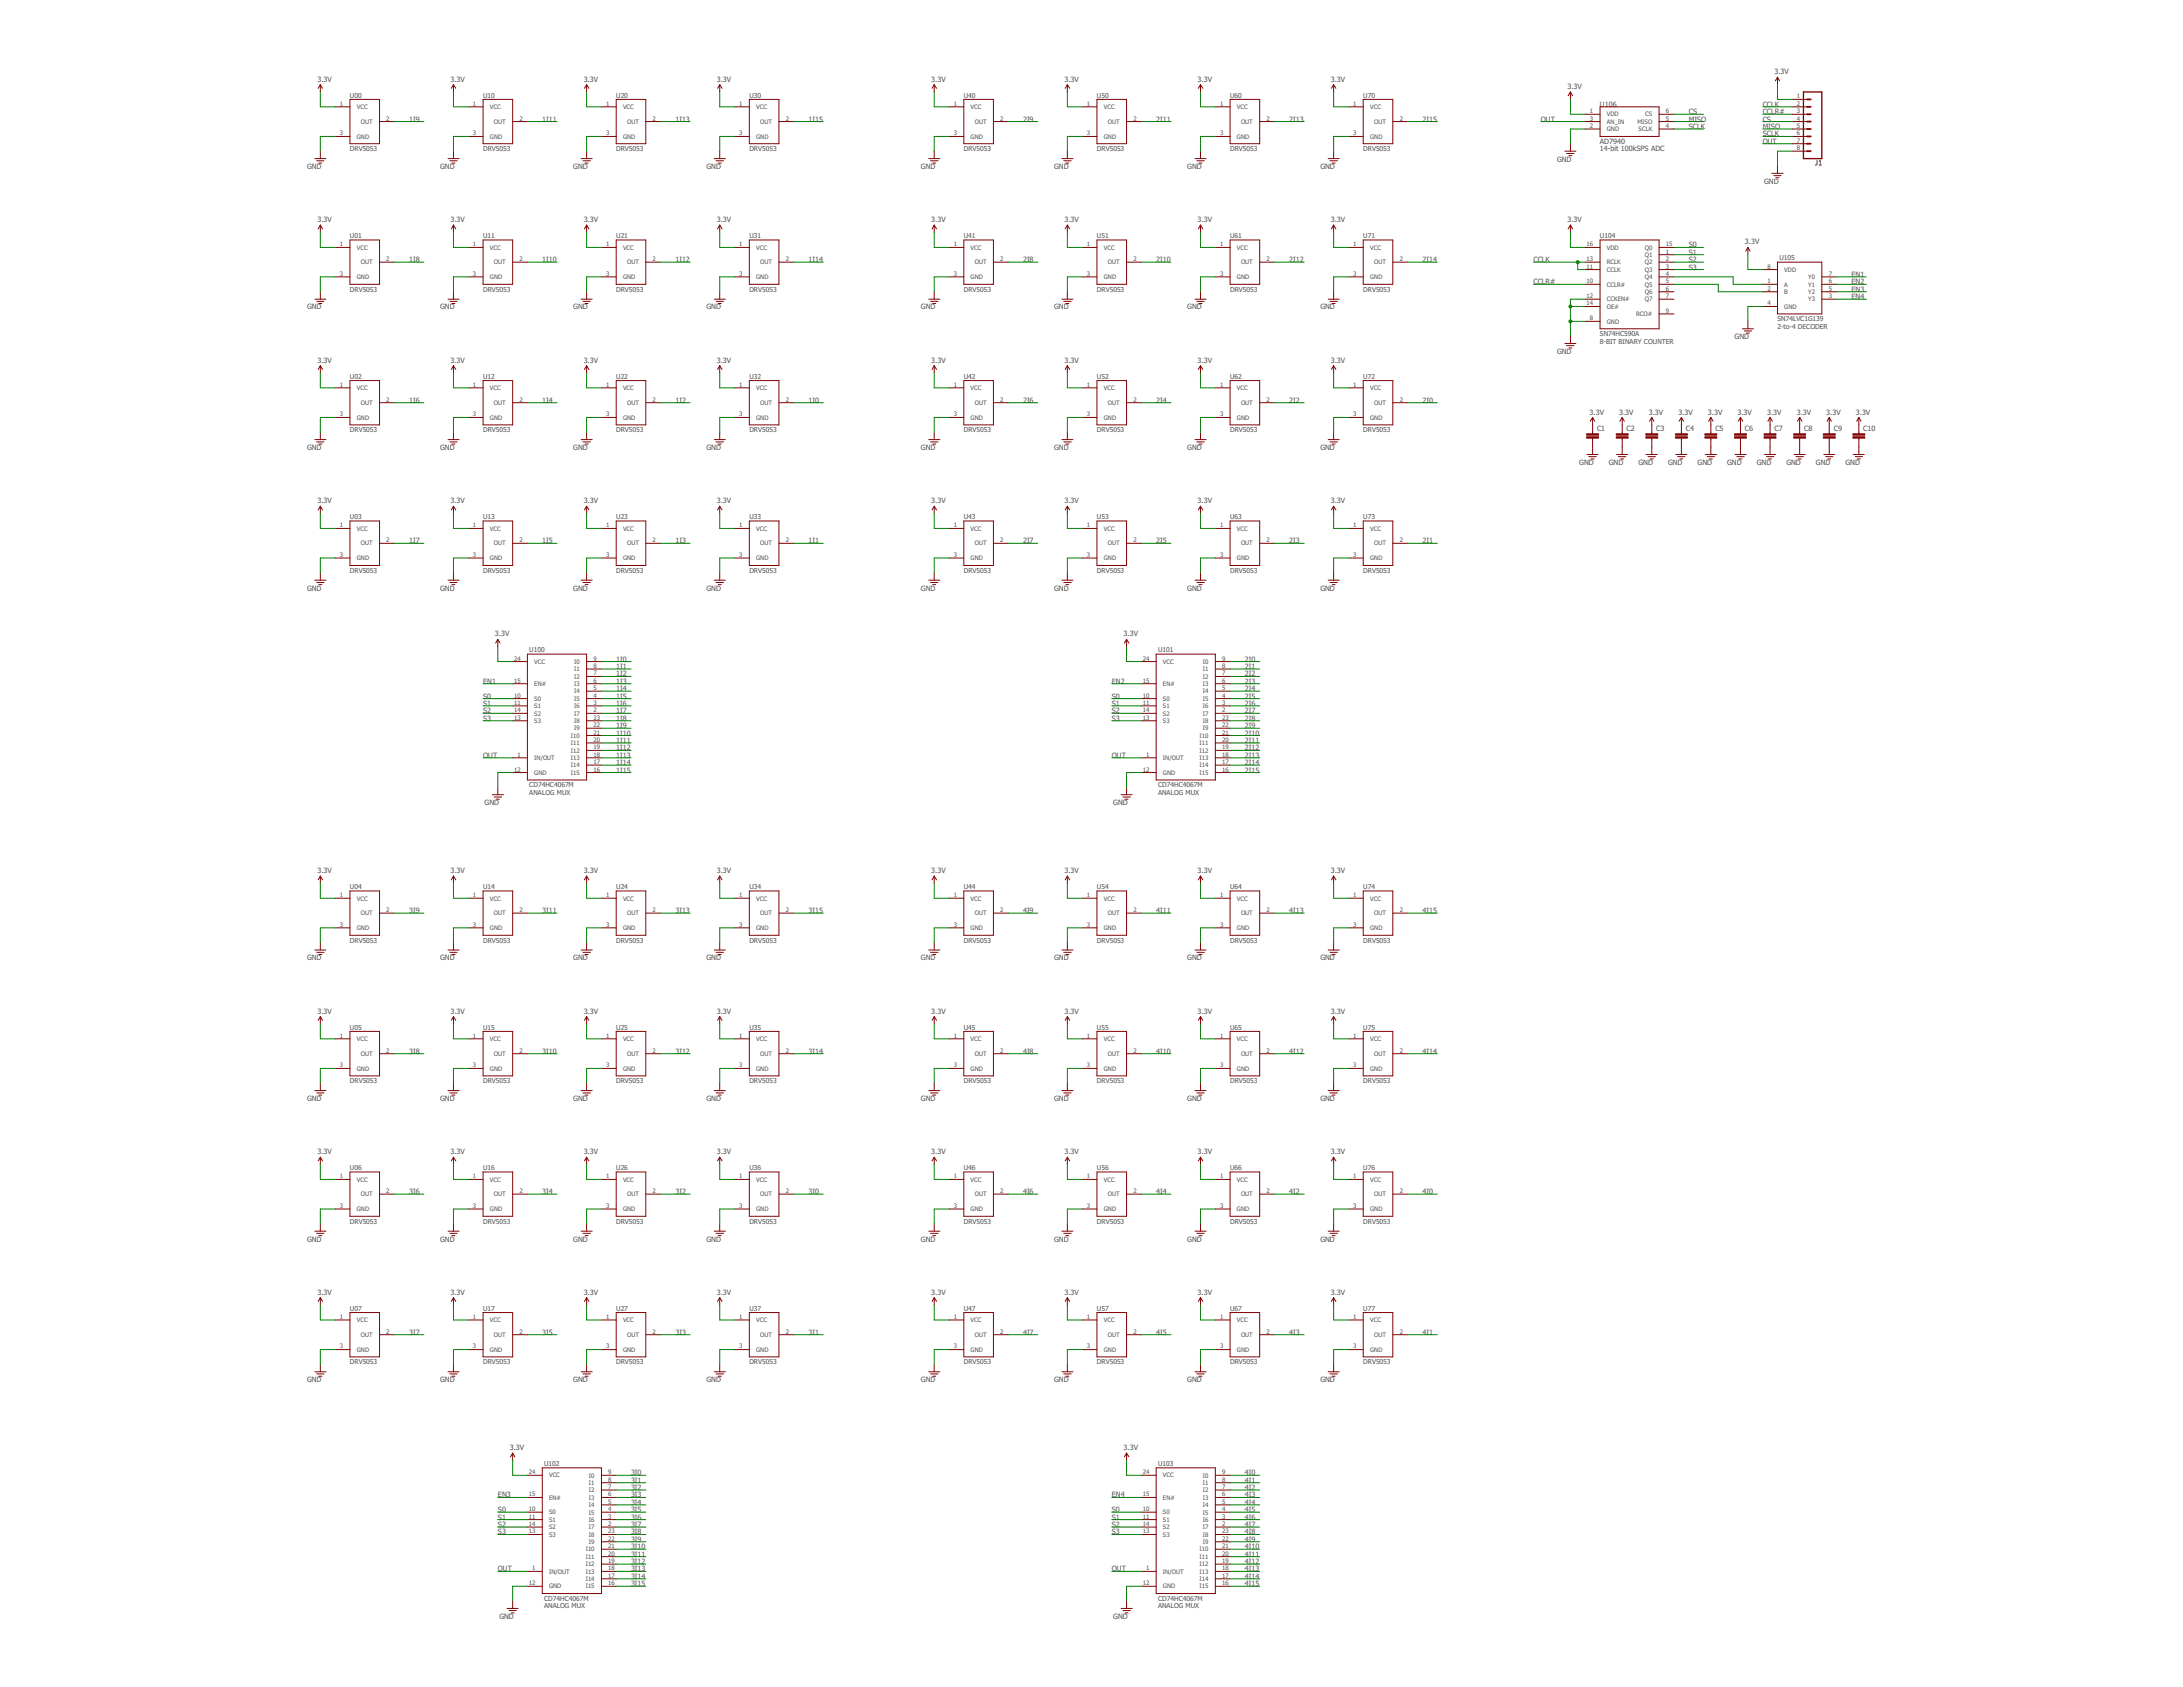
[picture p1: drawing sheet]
<svg xmlns="http://www.w3.org/2000/svg" width="279mm" height="216mm" viewBox="0 0 279 216" stroke-linecap="round" stroke-linejoin="round" font-family="sans-serif">
<defs><g id="words">
<g font-size=".9" fill="#505050">
<text x="40.6" y="10.5">3.3V</text>
<text x="57.7" y="10.5">3.3V</text>
<text x="74.7" y="10.5">3.3V</text>
<text x="91.7" y="10.5">3.3V</text>
<text x="119.2" y="10.5">3.3V</text>
<text x="136.2" y="10.5">3.3V</text>
<text x="153.3" y="10.5">3.3V</text>
<text x="170.3" y="10.5">3.3V</text>
<text x="200.6" y="11.4">3.3V</text>
<text x="227.1" y="9.5">3.3V</text>
<text x="44.8" y="12.5">U00</text>
<text x="52.4" y="15.6">1I9</text>
<text x="61.8" y="12.5">U10</text>
<text x="69.4" y="15.6">1I11</text>
<text x="78.9" y="12.5">U20</text>
<text x="86.4" y="15.6">1I13</text>
<text x="95.9" y="12.5">U30</text>
<text x="103.5" y="15.6">1I15</text>
<text x="123.4" y="12.5">U40</text>
<text x="130.9" y="15.6">2I9</text>
<text x="140.4" y="12.5">U50</text>
<text x="148" y="15.6">2I11</text>
<text x="157.4" y="12.5">U60</text>
<text x="165" y="15.6">2I13</text>
<text x="174.5" y="12.5">U70</text>
<text x="182.1" y="15.6">2I15</text>
<text x="197.2" y="15.6">OUT</text>
<text x="204.8" y="13.7">U106</text>
<text x="216.1" y="14.6">CS</text>
<text x="216.1" y="15.6">MISO</text>
<text x="216.1" y="16.5">SCLK</text>
<text x="225.6" y="14.6">CCLR#</text>
<text x="225.6" y="13.7">CCLK</text>
<text x="225.6" y="15.6">CS</text>
<text x="225.6" y="16.5">MISO</text>
<text x="225.6" y="17.5">SCLK</text>
<text x="39.3" y="21.6">GND</text>
<text x="44.8" y="19.3">DRV5053</text>
<text x="56.3" y="21.6">GND</text>
<text x="61.8" y="19.3">DRV5053</text>
<text x="73.4" y="21.6">GND</text>
<text x="78.9" y="19.3">DRV5053</text>
<text x="90.4" y="21.6">GND</text>
<text x="95.9" y="19.3">DRV5053</text>
<text x="117.9" y="21.6">GND</text>
<text x="123.4" y="19.3">DRV5053</text>
<text x="134.9" y="21.6">GND</text>
<text x="140.4" y="19.3">DRV5053</text>
<text x="152" y="21.6">GND</text>
<text x="157.4" y="19.3">DRV5053</text>
<text x="169" y="21.6">GND</text>
<text x="174.5" y="19.3">DRV5053</text>
<text x="199.3" y="20.7">GND</text>
<text x="204.8" y="18.4">AD7940</text>
<text x="204.8" y="19.3">14-bit 100kSPS ADC</text>
<text x="225.6" y="18.4">OUT</text>
<text x="225.8" y="23.5">GND</text>
<text x="40.6" y="28.4">3.3V</text>
<text x="57.7" y="28.4">3.3V</text>
<text x="74.7" y="28.4">3.3V</text>
<text x="91.7" y="28.4">3.3V</text>
<text x="119.2" y="28.4">3.3V</text>
<text x="136.2" y="28.4">3.3V</text>
<text x="153.3" y="28.4">3.3V</text>
<text x="170.3" y="28.4">3.3V</text>
<text x="200.6" y="28.4">3.3V</text>
<text x="44.8" y="30.5">U01</text>
<text x="52.4" y="33.5">1I8</text>
<text x="61.8" y="30.5">U11</text>
<text x="69.4" y="33.5">1I10</text>
<text x="78.9" y="30.5">U21</text>
<text x="86.4" y="33.5">1I12</text>
<text x="95.9" y="30.5">U31</text>
<text x="103.5" y="33.5">1I14</text>
<text x="123.4" y="30.5">U41</text>
<text x="130.9" y="33.5">2I8</text>
<text x="140.4" y="30.5">U51</text>
<text x="148" y="33.5">2I10</text>
<text x="157.4" y="30.5">U61</text>
<text x="165" y="33.5">2I12</text>
<text x="174.5" y="30.5">U71</text>
<text x="182.1" y="33.5">2I14</text>
<text x="196.3" y="33.5">CCLK</text>
<text x="204.8" y="30.5">U104</text>
<text x="216.1" y="31.7">S0</text>
<text x="216.1" y="32.6">S1</text>
<text x="216.1" y="33.5">S2</text>
<text x="216.1" y="34.5">S3</text>
<text x="223.3" y="31.3">3.3V</text>
<text x="227.7" y="33.3">U105</text>
<text x="237" y="35.4">EN1</text>
<text x="39.3" y="39.6">GND</text>
<text x="44.8" y="37.3">DRV5053</text>
<text x="56.3" y="39.6">GND</text>
<text x="61.8" y="37.3">DRV5053</text>
<text x="73.4" y="39.6">GND</text>
<text x="78.9" y="37.3">DRV5053</text>
<text x="90.4" y="39.6">GND</text>
<text x="95.9" y="37.3">DRV5053</text>
<text x="117.9" y="39.6">GND</text>
<text x="123.4" y="37.3">DRV5053</text>
<text x="134.9" y="39.6">GND</text>
<text x="140.4" y="37.3">DRV5053</text>
<text x="152" y="39.6">GND</text>
<text x="157.4" y="37.3">DRV5053</text>
<text x="169" y="39.6">GND</text>
<text x="174.5" y="37.3">DRV5053</text>
<text x="196.3" y="36.4">CCLR#</text>
<text x="227.5" y="41.1">SN74LVC1G139</text>
<text x="237" y="38.3">EN4</text>
<text x="237" y="36.4">EN2</text>
<text x="237" y="37.3">EN3</text>
<text x="40.6" y="46.4">3.3V</text>
<text x="57.7" y="46.4">3.3V</text>
<text x="74.7" y="46.4">3.3V</text>
<text x="91.7" y="46.4">3.3V</text>
<text x="119.2" y="46.4">3.3V</text>
<text x="136.2" y="46.4">3.3V</text>
<text x="153.3" y="46.4">3.3V</text>
<text x="170.3" y="46.4">3.3V</text>
<text x="199.3" y="45.3">GND</text>
<text x="204.8" y="43">SN74HC590A</text>
<text x="204.8" y="44">8-BIT BINARY COUNTER</text>
<text x="222" y="43.4">GND</text>
<text x="227.5" y="42.1">2-to-4 DECODER</text>
<text x="44.8" y="48.5">U02</text>
<text x="52.4" y="51.5">1I6</text>
<text x="61.8" y="48.5">U12</text>
<text x="69.4" y="51.5">1I4</text>
<text x="78.9" y="48.5">U22</text>
<text x="86.4" y="51.5">1I2</text>
<text x="95.9" y="48.5">U32</text>
<text x="103.5" y="51.5">1I0</text>
<text x="123.4" y="48.5">U42</text>
<text x="130.9" y="51.5">2I6</text>
<text x="140.4" y="48.5">U52</text>
<text x="148" y="51.5">2I4</text>
<text x="157.4" y="48.5">U62</text>
<text x="165" y="51.5">2I2</text>
<text x="174.5" y="48.5">U72</text>
<text x="182.1" y="51.5">2I0</text>
<text x="203.5" y="53.1">3.3V</text>
<text x="207.2" y="53.1">3.3V</text>
<text x="211" y="53.1">3.3V</text>
<text x="214.8" y="53.1">3.3V</text>
<text x="218.6" y="53.1">3.3V</text>
<text x="222.4" y="53.1">3.3V</text>
<text x="226.2" y="53.1">3.3V</text>
<text x="230" y="53.1">3.3V</text>
<text x="233.7" y="53.1">3.3V</text>
<text x="237.5" y="53.1">3.3V</text>
<text x="39.3" y="57.6">GND</text>
<text x="44.8" y="55.3">DRV5053</text>
<text x="56.3" y="57.6">GND</text>
<text x="61.8" y="55.3">DRV5053</text>
<text x="73.4" y="57.6">GND</text>
<text x="78.9" y="55.3">DRV5053</text>
<text x="90.4" y="57.6">GND</text>
<text x="95.9" y="55.3">DRV5053</text>
<text x="117.9" y="57.6">GND</text>
<text x="123.4" y="55.3">DRV5053</text>
<text x="134.9" y="57.6">GND</text>
<text x="140.4" y="55.3">DRV5053</text>
<text x="152" y="57.6">GND</text>
<text x="157.4" y="55.3">DRV5053</text>
<text x="169" y="57.6">GND</text>
<text x="174.5" y="55.3">DRV5053</text>
<text x="202.1" y="59.5">GND</text>
<text x="204.4" y="55.2">C1</text>
<text x="205.9" y="59.5">GND</text>
<text x="208.2" y="55.2">C2</text>
<text x="209.7" y="59.5">GND</text>
<text x="212" y="55.2">C3</text>
<text x="213.5" y="59.5">GND</text>
<text x="215.8" y="55.2">C4</text>
<text x="217.3" y="59.5">GND</text>
<text x="219.5" y="55.2">C5</text>
<text x="221.1" y="59.5">GND</text>
<text x="223.3" y="55.2">C6</text>
<text x="224.8" y="59.5">GND</text>
<text x="227.1" y="55.2">C7</text>
<text x="228.6" y="59.5">GND</text>
<text x="230.9" y="55.2">C8</text>
<text x="232.4" y="59.5">GND</text>
<text x="234.7" y="55.2">C9</text>
<text x="236.2" y="59.5">GND</text>
<text x="238.5" y="55.2">C10</text>
<text x="40.6" y="64.4">3.3V</text>
<text x="57.7" y="64.4">3.3V</text>
<text x="74.7" y="64.4">3.3V</text>
<text x="91.7" y="64.4">3.3V</text>
<text x="119.2" y="64.4">3.3V</text>
<text x="136.2" y="64.4">3.3V</text>
<text x="153.3" y="64.4">3.3V</text>
<text x="170.3" y="64.4">3.3V</text>
<text x="44.8" y="66.4">U03</text>
<text x="52.4" y="69.5">1I7</text>
<text x="61.8" y="66.4">U13</text>
<text x="69.4" y="69.5">1I5</text>
<text x="78.9" y="66.4">U23</text>
<text x="86.4" y="69.5">1I3</text>
<text x="95.9" y="66.4">U33</text>
<text x="103.5" y="69.5">1I1</text>
<text x="123.4" y="66.4">U43</text>
<text x="130.9" y="69.5">2I7</text>
<text x="140.4" y="66.4">U53</text>
<text x="148" y="69.5">2I5</text>
<text x="157.4" y="66.4">U63</text>
<text x="165" y="69.5">2I3</text>
<text x="174.5" y="66.4">U73</text>
<text x="182.1" y="69.5">2I1</text>
<text x="39.3" y="75.6">GND</text>
<text x="44.8" y="73.3">DRV5053</text>
<text x="56.3" y="75.6">GND</text>
<text x="61.8" y="73.3">DRV5053</text>
<text x="73.4" y="75.6">GND</text>
<text x="78.9" y="73.3">DRV5053</text>
<text x="90.4" y="75.6">GND</text>
<text x="95.9" y="73.3">DRV5053</text>
<text x="117.9" y="75.6">GND</text>
<text x="123.4" y="73.3">DRV5053</text>
<text x="134.9" y="75.6">GND</text>
<text x="140.4" y="73.3">DRV5053</text>
<text x="152" y="75.6">GND</text>
<text x="157.4" y="73.3">DRV5053</text>
<text x="169" y="75.6">GND</text>
<text x="174.5" y="73.3">DRV5053</text>
<text x="63.3" y="81.5">3.3V</text>
<text x="67.7" y="83.5">U100</text>
<text x="143.8" y="81.5">3.3V</text>
<text x="148.2" y="83.5">U101</text>
<text x="61.8" y="89.4">S0</text>
<text x="61.8" y="87.5">EN1</text>
<text x="78.9" y="84.7">1I0</text>
<text x="78.9" y="85.6">1I1</text>
<text x="78.9" y="86.6">1I2</text>
<text x="78.9" y="87.5">1I3</text>
<text x="78.9" y="88.5">1I4</text>
<text x="78.9" y="89.4">1I5</text>
<text x="142.3" y="89.4">S0</text>
<text x="142.3" y="87.5">EN2</text>
<text x="159.3" y="84.7">2I0</text>
<text x="159.3" y="85.6">2I1</text>
<text x="159.3" y="86.6">2I2</text>
<text x="159.3" y="87.5">2I3</text>
<text x="159.3" y="88.5">2I4</text>
<text x="159.3" y="89.4">2I5</text>
<text x="61.8" y="90.3">S1</text>
<text x="61.8" y="91.3">S2</text>
<text x="61.8" y="92.2">S3</text>
<text x="78.9" y="90.3">1I6</text>
<text x="78.9" y="91.3">1I7</text>
<text x="78.9" y="92.2">1I8</text>
<text x="78.9" y="93.2">1I9</text>
<text x="78.9" y="94.1">1I10</text>
<text x="78.9" y="95.1">1I11</text>
<text x="142.3" y="90.3">S1</text>
<text x="142.3" y="91.3">S2</text>
<text x="142.3" y="92.2">S3</text>
<text x="159.3" y="90.3">2I6</text>
<text x="159.3" y="91.3">2I7</text>
<text x="159.3" y="92.2">2I8</text>
<text x="159.3" y="93.2">2I9</text>
<text x="159.3" y="94.1">2I10</text>
<text x="159.3" y="95.1">2I11</text>
<text x="61.8" y="97">OUT</text>
<text x="67.7" y="100.8">CD74HC4067M</text>
<text x="67.7" y="101.7">ANALOG MUX</text>
<text x="78.9" y="96">1I12</text>
<text x="78.9" y="97">1I13</text>
<text x="78.9" y="97.9">1I14</text>
<text x="78.9" y="98.9">1I15</text>
<text x="142.3" y="97">OUT</text>
<text x="148.2" y="100.8">CD74HC4067M</text>
<text x="148.2" y="101.7">ANALOG MUX</text>
<text x="159.3" y="96">2I12</text>
<text x="159.3" y="97">2I13</text>
<text x="159.3" y="97.9">2I14</text>
<text x="159.3" y="98.9">2I15</text>
<text x="62" y="103">GND</text>
<text x="142.5" y="103">GND</text>
<text x="40.6" y="111.7">3.3V</text>
<text x="44.8" y="113.8">U04</text>
<text x="57.7" y="111.7">3.3V</text>
<text x="61.8" y="113.8">U14</text>
<text x="74.7" y="111.7">3.3V</text>
<text x="78.9" y="113.8">U24</text>
<text x="91.7" y="111.7">3.3V</text>
<text x="95.9" y="113.8">U34</text>
<text x="119.2" y="111.7">3.3V</text>
<text x="123.4" y="113.8">U44</text>
<text x="136.2" y="111.7">3.3V</text>
<text x="140.4" y="113.8">U54</text>
<text x="153.3" y="111.7">3.3V</text>
<text x="157.4" y="113.8">U64</text>
<text x="170.3" y="111.7">3.3V</text>
<text x="174.5" y="113.8">U74</text>
<text x="52.4" y="116.9">3I9</text>
<text x="69.4" y="116.9">3I11</text>
<text x="86.4" y="116.9">3I13</text>
<text x="103.5" y="116.9">3I15</text>
<text x="130.9" y="116.9">4I9</text>
<text x="148" y="116.9">4I11</text>
<text x="165" y="116.9">4I13</text>
<text x="182.1" y="116.9">4I15</text>
<text x="39.3" y="122.9">GND</text>
<text x="44.8" y="120.6">DRV5053</text>
<text x="56.3" y="122.9">GND</text>
<text x="61.8" y="120.6">DRV5053</text>
<text x="73.4" y="122.9">GND</text>
<text x="78.9" y="120.6">DRV5053</text>
<text x="90.4" y="122.9">GND</text>
<text x="95.9" y="120.6">DRV5053</text>
<text x="117.9" y="122.9">GND</text>
<text x="123.4" y="120.6">DRV5053</text>
<text x="134.9" y="122.9">GND</text>
<text x="140.4" y="120.6">DRV5053</text>
<text x="152" y="122.9">GND</text>
<text x="157.4" y="120.6">DRV5053</text>
<text x="169" y="122.9">GND</text>
<text x="174.5" y="120.6">DRV5053</text>
<text x="40.6" y="129.7">3.3V</text>
<text x="44.8" y="131.8">U05</text>
<text x="57.7" y="129.7">3.3V</text>
<text x="61.8" y="131.8">U15</text>
<text x="74.7" y="129.7">3.3V</text>
<text x="78.9" y="131.8">U25</text>
<text x="91.7" y="129.7">3.3V</text>
<text x="95.9" y="131.8">U35</text>
<text x="119.2" y="129.7">3.3V</text>
<text x="123.4" y="131.8">U45</text>
<text x="136.2" y="129.7">3.3V</text>
<text x="140.4" y="131.8">U55</text>
<text x="153.3" y="129.7">3.3V</text>
<text x="157.4" y="131.8">U65</text>
<text x="170.3" y="129.7">3.3V</text>
<text x="174.5" y="131.8">U75</text>
<text x="52.4" y="134.8">3I8</text>
<text x="69.4" y="134.8">3I10</text>
<text x="86.4" y="134.8">3I12</text>
<text x="103.5" y="134.8">3I14</text>
<text x="130.9" y="134.8">4I8</text>
<text x="148" y="134.8">4I10</text>
<text x="165" y="134.8">4I12</text>
<text x="182.1" y="134.8">4I14</text>
<text x="39.3" y="140.9">GND</text>
<text x="44.8" y="138.6">DRV5053</text>
<text x="56.3" y="140.9">GND</text>
<text x="61.8" y="138.6">DRV5053</text>
<text x="73.4" y="140.9">GND</text>
<text x="78.9" y="138.6">DRV5053</text>
<text x="90.4" y="140.9">GND</text>
<text x="95.9" y="138.6">DRV5053</text>
<text x="117.9" y="140.9">GND</text>
<text x="123.4" y="138.6">DRV5053</text>
<text x="134.9" y="140.9">GND</text>
<text x="140.4" y="138.6">DRV5053</text>
<text x="152" y="140.9">GND</text>
<text x="157.4" y="138.6">DRV5053</text>
<text x="169" y="140.9">GND</text>
<text x="174.5" y="138.6">DRV5053</text>
<text x="40.6" y="147.7">3.3V</text>
<text x="44.8" y="149.8">U06</text>
<text x="57.7" y="147.7">3.3V</text>
<text x="61.8" y="149.8">U16</text>
<text x="74.7" y="147.7">3.3V</text>
<text x="78.9" y="149.8">U26</text>
<text x="91.7" y="147.7">3.3V</text>
<text x="95.9" y="149.8">U36</text>
<text x="119.2" y="147.7">3.3V</text>
<text x="123.4" y="149.8">U46</text>
<text x="136.2" y="147.7">3.3V</text>
<text x="140.4" y="149.8">U56</text>
<text x="153.3" y="147.7">3.3V</text>
<text x="157.4" y="149.8">U66</text>
<text x="170.3" y="147.7">3.3V</text>
<text x="174.5" y="149.8">U76</text>
<text x="52.4" y="152.8">3I6</text>
<text x="69.4" y="152.8">3I4</text>
<text x="86.4" y="152.8">3I2</text>
<text x="103.5" y="152.8">3I0</text>
<text x="130.9" y="152.8">4I6</text>
<text x="148" y="152.8">4I4</text>
<text x="165" y="152.8">4I2</text>
<text x="182.1" y="152.8">4I0</text>
<text x="39.3" y="158.9">GND</text>
<text x="44.8" y="156.6">DRV5053</text>
<text x="56.3" y="158.9">GND</text>
<text x="61.8" y="156.6">DRV5053</text>
<text x="73.4" y="158.9">GND</text>
<text x="78.9" y="156.6">DRV5053</text>
<text x="90.4" y="158.9">GND</text>
<text x="95.9" y="156.6">DRV5053</text>
<text x="117.9" y="158.9">GND</text>
<text x="123.4" y="156.6">DRV5053</text>
<text x="134.9" y="158.9">GND</text>
<text x="140.4" y="156.6">DRV5053</text>
<text x="152" y="158.9">GND</text>
<text x="157.4" y="156.6">DRV5053</text>
<text x="169" y="158.9">GND</text>
<text x="174.5" y="156.6">DRV5053</text>
<text x="40.6" y="165.7">3.3V</text>
<text x="44.8" y="167.7">U07</text>
<text x="57.7" y="165.7">3.3V</text>
<text x="61.8" y="167.7">U17</text>
<text x="74.7" y="165.7">3.3V</text>
<text x="78.9" y="167.7">U27</text>
<text x="91.7" y="165.7">3.3V</text>
<text x="95.9" y="167.7">U37</text>
<text x="119.2" y="165.7">3.3V</text>
<text x="123.4" y="167.7">U47</text>
<text x="136.2" y="165.7">3.3V</text>
<text x="140.4" y="167.7">U57</text>
<text x="153.3" y="165.7">3.3V</text>
<text x="157.4" y="167.7">U67</text>
<text x="170.3" y="165.7">3.3V</text>
<text x="174.5" y="167.7">U77</text>
<text x="52.4" y="170.8">3I7</text>
<text x="69.4" y="170.8">3I5</text>
<text x="86.4" y="170.8">3I3</text>
<text x="103.5" y="170.8">3I1</text>
<text x="130.9" y="170.8">4I7</text>
<text x="148" y="170.8">4I5</text>
<text x="165" y="170.8">4I3</text>
<text x="182.1" y="170.8">4I1</text>
<text x="39.3" y="176.9">GND</text>
<text x="44.8" y="174.6">DRV5053</text>
<text x="56.3" y="176.9">GND</text>
<text x="61.8" y="174.6">DRV5053</text>
<text x="73.4" y="176.9">GND</text>
<text x="78.9" y="174.6">DRV5053</text>
<text x="90.4" y="176.9">GND</text>
<text x="95.9" y="174.6">DRV5053</text>
<text x="117.9" y="176.9">GND</text>
<text x="123.4" y="174.6">DRV5053</text>
<text x="134.9" y="176.9">GND</text>
<text x="140.4" y="174.6">DRV5053</text>
<text x="152" y="176.9">GND</text>
<text x="157.4" y="174.6">DRV5053</text>
<text x="169" y="176.9">GND</text>
<text x="174.5" y="174.6">DRV5053</text>
<text x="65.2" y="185.6">3.3V</text>
<text x="143.8" y="185.6">3.3V</text>
<text x="63.7" y="191.6">EN3</text>
<text x="69.6" y="187.6">U102</text>
<text x="80.8" y="188.8">3I0</text>
<text x="80.8" y="189.7">3I1</text>
<text x="80.8" y="190.7">3I2</text>
<text x="80.8" y="191.6">3I3</text>
<text x="142.3" y="191.6">EN4</text>
<text x="148.2" y="187.6">U103</text>
<text x="159.3" y="188.8">4I0</text>
<text x="159.3" y="189.7">4I1</text>
<text x="159.3" y="190.7">4I2</text>
<text x="159.3" y="191.6">4I3</text>
<text x="63.7" y="193.5">S0</text>
<text x="63.7" y="194.5">S1</text>
<text x="63.7" y="195.4">S2</text>
<text x="63.7" y="196.4">S3</text>
<text x="80.8" y="192.6">3I4</text>
<text x="80.8" y="193.5">3I5</text>
<text x="80.8" y="194.5">3I6</text>
<text x="80.8" y="195.4">3I7</text>
<text x="80.8" y="196.4">3I8</text>
<text x="80.8" y="197.3">3I9</text>
<text x="142.3" y="193.5">S0</text>
<text x="142.3" y="194.5">S1</text>
<text x="142.3" y="195.4">S2</text>
<text x="142.3" y="196.4">S3</text>
<text x="159.3" y="192.6">4I4</text>
<text x="159.3" y="193.5">4I5</text>
<text x="159.3" y="194.5">4I6</text>
<text x="159.3" y="195.4">4I7</text>
<text x="159.3" y="196.4">4I8</text>
<text x="159.3" y="197.3">4I9</text>
<text x="63.7" y="201.1">OUT</text>
<text x="80.8" y="198.3">3I10</text>
<text x="80.8" y="199.2">3I11</text>
<text x="80.8" y="200.2">3I12</text>
<text x="80.8" y="201.1">3I13</text>
<text x="80.8" y="202.1">3I14</text>
<text x="80.8" y="203">3I15</text>
<text x="142.3" y="201.1">OUT</text>
<text x="159.3" y="198.3">4I10</text>
<text x="159.3" y="199.2">4I11</text>
<text x="159.3" y="200.2">4I12</text>
<text x="159.3" y="201.1">4I13</text>
<text x="159.3" y="202.1">4I14</text>
<text x="159.3" y="203">4I15</text>
<text x="63.9" y="207.2">GND</text>
<text x="69.6" y="204.9">CD74HC4067M</text>
<text x="69.6" y="205.8">ANALOG MUX</text>
<text x="142.5" y="207.2">GND</text>
<text x="148.2" y="204.9">CD74HC4067M</text>
<text x="148.2" y="205.8">ANALOG MUX</text>
</g>
<g font-size=".8" fill="#505050">
<text x="43.5" y="13.5">1</text>
<text x="43.5" y="17.3">3</text>
<text x="45.7" y="14">VCC</text>
<text x="45.7" y="17.7">GND</text>
<text x="46.2" y="15.9">OUT</text>
<text x="49.4" y="15.4">2</text>
<text x="60.5" y="13.5">1</text>
<text x="60.5" y="17.3">3</text>
<text x="62.7" y="14">VCC</text>
<text x="62.7" y="17.7">GND</text>
<text x="63.2" y="15.9">OUT</text>
<text x="66.5" y="15.4">2</text>
<text x="77.6" y="13.5">1</text>
<text x="77.6" y="17.3">3</text>
<text x="79.7" y="14">VCC</text>
<text x="79.7" y="17.7">GND</text>
<text x="80.3" y="15.9">OUT</text>
<text x="83.5" y="15.4">2</text>
<text x="94.6" y="13.5">1</text>
<text x="94.6" y="17.3">3</text>
<text x="96.8" y="14">VCC</text>
<text x="96.8" y="17.7">GND</text>
<text x="97.3" y="15.9">OUT</text>
<text x="100.6" y="15.4">2</text>
<text x="122.1" y="13.5">1</text>
<text x="122.1" y="17.3">3</text>
<text x="124.2" y="14">VCC</text>
<text x="124.2" y="17.7">GND</text>
<text x="124.8" y="15.9">OUT</text>
<text x="128" y="15.4">2</text>
<text x="139.1" y="13.5">1</text>
<text x="139.1" y="17.3">3</text>
<text x="141.3" y="14">VCC</text>
<text x="141.3" y="17.7">GND</text>
<text x="141.8" y="15.9">OUT</text>
<text x="145.1" y="15.4">2</text>
<text x="156.1" y="13.5">1</text>
<text x="156.1" y="17.3">3</text>
<text x="158.3" y="14">VCC</text>
<text x="158.3" y="17.7">GND</text>
<text x="158.8" y="15.9">OUT</text>
<text x="162.1" y="15.4">2</text>
<text x="173.2" y="13.5">1</text>
<text x="173.2" y="17.3">3</text>
<text x="175.4" y="14">VCC</text>
<text x="175.4" y="17.7">GND</text>
<text x="175.9" y="15.9">OUT</text>
<text x="179.1" y="15.4">2</text>
<text x="203.5" y="14.5">1</text>
<text x="203.5" y="15.4">3</text>
<text x="203.5" y="16.4">2</text>
<text x="205.6" y="14.9">VDD</text>
<text x="205.6" y="15.8">AN_IN</text>
<text x="205.6" y="16.8">GND</text>
<text x="209.6" y="15.9">MISO</text>
<text x="209.7" y="16.8">SCLK</text>
<text x="210.6" y="14.9">CS</text>
<text x="213.2" y="14.5">6</text>
<text x="213.2" y="15.4">5</text>
<text x="213.2" y="16.4">4</text>
<text x="230" y="12.6">1</text>
<text x="230" y="13.5">2</text>
<text x="230" y="14.5">3</text>
<text x="230" y="15.4">4</text>
<text x="230" y="16.4">5</text>
<text x="230" y="17.3">6</text>
<text x="230" y="18.3">7</text>
<text x="230" y="19.2">8</text>
<text x="43.5" y="31.5">1</text>
<text x="43.5" y="35.3">3</text>
<text x="45.7" y="31.9">VCC</text>
<text x="45.7" y="35.7">GND</text>
<text x="46.2" y="33.8">OUT</text>
<text x="49.4" y="33.4">2</text>
<text x="60.5" y="31.5">1</text>
<text x="60.5" y="35.3">3</text>
<text x="62.7" y="31.9">VCC</text>
<text x="62.7" y="35.7">GND</text>
<text x="63.2" y="33.8">OUT</text>
<text x="66.5" y="33.4">2</text>
<text x="77.6" y="31.5">1</text>
<text x="77.6" y="35.3">3</text>
<text x="79.7" y="31.9">VCC</text>
<text x="79.7" y="35.7">GND</text>
<text x="80.3" y="33.8">OUT</text>
<text x="83.5" y="33.4">2</text>
<text x="94.6" y="31.5">1</text>
<text x="94.6" y="35.3">3</text>
<text x="96.8" y="31.9">VCC</text>
<text x="96.8" y="35.7">GND</text>
<text x="97.3" y="33.8">OUT</text>
<text x="100.6" y="33.4">2</text>
<text x="122.1" y="31.5">1</text>
<text x="122.1" y="35.3">3</text>
<text x="124.2" y="31.9">VCC</text>
<text x="124.2" y="35.7">GND</text>
<text x="124.8" y="33.8">OUT</text>
<text x="128" y="33.4">2</text>
<text x="139.1" y="31.5">1</text>
<text x="139.1" y="35.3">3</text>
<text x="141.3" y="31.9">VCC</text>
<text x="141.3" y="35.7">GND</text>
<text x="141.8" y="33.8">OUT</text>
<text x="145.1" y="33.4">2</text>
<text x="156.1" y="31.5">1</text>
<text x="156.1" y="35.3">3</text>
<text x="158.3" y="31.9">VCC</text>
<text x="158.3" y="35.7">GND</text>
<text x="158.8" y="33.8">OUT</text>
<text x="162.1" y="33.4">2</text>
<text x="173.2" y="31.5">1</text>
<text x="173.2" y="35.3">3</text>
<text x="175.4" y="31.9">VCC</text>
<text x="175.4" y="35.7">GND</text>
<text x="175.9" y="33.8">OUT</text>
<text x="179.1" y="33.4">2</text>
<text x="203.1" y="31.5">16</text>
<text x="203.1" y="33.4">13</text>
<text x="203.1" y="34.4">11</text>
<text x="205.6" y="31.9">VDD</text>
<text x="205.6" y="33.8">RCLK</text>
<text x="205.6" y="34.8">CCLK</text>
<text x="210.5" y="31.9">Q0</text>
<text x="210.5" y="32.9">Q1</text>
<text x="210.5" y="33.8">Q2</text>
<text x="210.5" y="34.8">Q3</text>
<text x="210.5" y="35.7">Q4</text>
<text x="213.2" y="31.5">15</text>
<text x="213.2" y="32.5">1</text>
<text x="213.2" y="33.4">2</text>
<text x="213.2" y="34.4">3</text>
<text x="213.2" y="35.3">4</text>
<text x="226.2" y="34.4">8</text>
<text x="228.4" y="34.8">VDD</text>
<text x="231.4" y="35.7">Y0</text>
<text x="234" y="35.3">7</text>
<text x="203.1" y="36.3">10</text>
<text x="203.1" y="38.2">12</text>
<text x="203.1" y="39.1">14</text>
<text x="203.5" y="41">8</text>
<text x="205.6" y="36.7">CCLR#</text>
<text x="205.6" y="38.6">CCKEN#</text>
<text x="205.6" y="39.5">OE#</text>
<text x="205.6" y="41.4">GND</text>
<text x="209.4" y="40.5">RCO#</text>
<text x="210.5" y="36.7">Q5</text>
<text x="210.5" y="37.6">Q6</text>
<text x="210.5" y="38.6">Q7</text>
<text x="213.2" y="36.3">5</text>
<text x="213.2" y="37.2">6</text>
<text x="213.2" y="38.2">7</text>
<text x="213.2" y="40">9</text>
<text x="226.2" y="36.3">1</text>
<text x="226.2" y="37.2">2</text>
<text x="226.2" y="39.1">4</text>
<text x="228.4" y="36.7">A</text>
<text x="228.4" y="37.6">B</text>
<text x="228.4" y="39.5">GND</text>
<text x="231.4" y="36.7">Y1</text>
<text x="231.4" y="37.6">Y2</text>
<text x="231.4" y="38.6">Y3</text>
<text x="234" y="36.3">6</text>
<text x="234" y="37.2">5</text>
<text x="234" y="38.2">3</text>
<text x="43.5" y="49.5">1</text>
<text x="43.5" y="53.3">3</text>
<text x="45.7" y="49.9">VCC</text>
<text x="45.7" y="53.7">GND</text>
<text x="46.2" y="51.8">OUT</text>
<text x="49.4" y="51.4">2</text>
<text x="60.5" y="49.5">1</text>
<text x="60.5" y="53.3">3</text>
<text x="62.7" y="49.9">VCC</text>
<text x="62.7" y="53.7">GND</text>
<text x="63.2" y="51.8">OUT</text>
<text x="66.5" y="51.4">2</text>
<text x="77.6" y="49.5">1</text>
<text x="77.6" y="53.3">3</text>
<text x="79.7" y="49.9">VCC</text>
<text x="79.7" y="53.7">GND</text>
<text x="80.3" y="51.8">OUT</text>
<text x="83.5" y="51.4">2</text>
<text x="94.6" y="49.5">1</text>
<text x="94.6" y="53.3">3</text>
<text x="96.8" y="49.9">VCC</text>
<text x="96.8" y="53.7">GND</text>
<text x="97.3" y="51.8">OUT</text>
<text x="100.6" y="51.4">2</text>
<text x="122.1" y="49.5">1</text>
<text x="122.1" y="53.3">3</text>
<text x="124.2" y="49.9">VCC</text>
<text x="124.2" y="53.7">GND</text>
<text x="124.8" y="51.8">OUT</text>
<text x="128" y="51.4">2</text>
<text x="139.1" y="49.5">1</text>
<text x="139.1" y="53.3">3</text>
<text x="141.3" y="49.9">VCC</text>
<text x="141.3" y="53.7">GND</text>
<text x="141.8" y="51.8">OUT</text>
<text x="145.1" y="51.4">2</text>
<text x="156.1" y="49.5">1</text>
<text x="156.1" y="53.3">3</text>
<text x="158.3" y="49.9">VCC</text>
<text x="158.3" y="53.7">GND</text>
<text x="158.8" y="51.8">OUT</text>
<text x="162.1" y="51.4">2</text>
<text x="173.2" y="49.5">1</text>
<text x="173.2" y="53.3">3</text>
<text x="175.4" y="49.9">VCC</text>
<text x="175.4" y="53.7">GND</text>
<text x="175.9" y="51.8">OUT</text>
<text x="179.1" y="51.4">2</text>
<text x="43.5" y="67.5">1</text>
<text x="43.5" y="71.3">3</text>
<text x="45.7" y="67.9">VCC</text>
<text x="45.7" y="71.7">GND</text>
<text x="46.2" y="69.8">OUT</text>
<text x="49.4" y="69.4">2</text>
<text x="60.5" y="67.5">1</text>
<text x="60.5" y="71.3">3</text>
<text x="62.7" y="67.9">VCC</text>
<text x="62.7" y="71.7">GND</text>
<text x="63.2" y="69.8">OUT</text>
<text x="66.5" y="69.4">2</text>
<text x="77.6" y="67.5">1</text>
<text x="77.6" y="71.3">3</text>
<text x="79.7" y="67.9">VCC</text>
<text x="79.7" y="71.7">GND</text>
<text x="80.3" y="69.8">OUT</text>
<text x="83.5" y="69.4">2</text>
<text x="94.6" y="67.5">1</text>
<text x="94.6" y="71.3">3</text>
<text x="96.8" y="67.9">VCC</text>
<text x="96.8" y="71.7">GND</text>
<text x="97.3" y="69.8">OUT</text>
<text x="100.6" y="69.4">2</text>
<text x="122.1" y="67.5">1</text>
<text x="122.1" y="71.3">3</text>
<text x="124.2" y="67.9">VCC</text>
<text x="124.2" y="71.7">GND</text>
<text x="124.8" y="69.8">OUT</text>
<text x="128" y="69.4">2</text>
<text x="139.1" y="67.5">1</text>
<text x="139.1" y="71.3">3</text>
<text x="141.3" y="67.9">VCC</text>
<text x="141.3" y="71.7">GND</text>
<text x="141.8" y="69.8">OUT</text>
<text x="145.1" y="69.4">2</text>
<text x="156.1" y="67.5">1</text>
<text x="156.1" y="71.3">3</text>
<text x="158.3" y="67.9">VCC</text>
<text x="158.3" y="71.7">GND</text>
<text x="158.8" y="69.8">OUT</text>
<text x="162.1" y="69.4">2</text>
<text x="173.2" y="67.5">1</text>
<text x="173.2" y="71.3">3</text>
<text x="175.4" y="67.9">VCC</text>
<text x="175.4" y="71.7">GND</text>
<text x="175.9" y="69.8">OUT</text>
<text x="179.1" y="69.4">2</text>
<text x="65.8" y="84.5">24</text>
<text x="65.8" y="87.4">15</text>
<text x="65.8" y="89.3">10</text>
<text x="68.4" y="85">VCC</text>
<text x="68.4" y="87.8">EN#</text>
<text x="68.4" y="89.7">S0</text>
<text x="73.5" y="85">I0</text>
<text x="73.5" y="85.9">I1</text>
<text x="73.5" y="86.9">I2</text>
<text x="73.5" y="87.8">I3</text>
<text x="73.5" y="88.7">I4</text>
<text x="73.5" y="89.7">I5</text>
<text x="76" y="84.5">9</text>
<text x="76" y="85.5">8</text>
<text x="76" y="86.4">7</text>
<text x="76" y="87.4">6</text>
<text x="76" y="88.3">5</text>
<text x="76" y="89.3">4</text>
<text x="146.3" y="84.5">24</text>
<text x="146.3" y="87.4">15</text>
<text x="146.3" y="89.3">10</text>
<text x="148.8" y="85">VCC</text>
<text x="148.8" y="87.8">EN#</text>
<text x="148.8" y="89.7">S0</text>
<text x="154" y="85">I0</text>
<text x="154" y="85.9">I1</text>
<text x="154" y="86.9">I2</text>
<text x="154" y="87.8">I3</text>
<text x="154" y="88.7">I4</text>
<text x="154" y="89.7">I5</text>
<text x="156.4" y="84.5">9</text>
<text x="156.4" y="85.5">8</text>
<text x="156.4" y="86.4">7</text>
<text x="156.4" y="87.4">6</text>
<text x="156.4" y="88.3">5</text>
<text x="156.4" y="89.3">4</text>
<text x="65.8" y="90.2">11</text>
<text x="65.8" y="91.2">14</text>
<text x="65.8" y="92.1">13</text>
<text x="68.4" y="90.6">S1</text>
<text x="68.4" y="91.6">S2</text>
<text x="68.4" y="92.5">S3</text>
<text x="73.1" y="94.4">I10</text>
<text x="73.1" y="95.4">I11</text>
<text x="73.5" y="90.6">I6</text>
<text x="73.5" y="91.6">I7</text>
<text x="73.5" y="92.5">I8</text>
<text x="73.5" y="93.5">I9</text>
<text x="76" y="90.2">3</text>
<text x="76" y="91.2">2</text>
<text x="76" y="92.1">23</text>
<text x="76" y="93.1">22</text>
<text x="76" y="94">21</text>
<text x="76" y="95">20</text>
<text x="76" y="95.9">19</text>
<text x="146.3" y="90.2">11</text>
<text x="146.3" y="91.2">14</text>
<text x="146.3" y="92.1">13</text>
<text x="148.8" y="90.6">S1</text>
<text x="148.8" y="91.6">S2</text>
<text x="148.8" y="92.5">S3</text>
<text x="153.5" y="94.4">I10</text>
<text x="153.5" y="95.4">I11</text>
<text x="154" y="90.6">I6</text>
<text x="154" y="91.6">I7</text>
<text x="154" y="92.5">I8</text>
<text x="154" y="93.5">I9</text>
<text x="156.4" y="90.2">3</text>
<text x="156.4" y="91.2">2</text>
<text x="156.4" y="92.1">23</text>
<text x="156.4" y="93.1">22</text>
<text x="156.4" y="94">21</text>
<text x="156.4" y="95">20</text>
<text x="156.4" y="95.9">19</text>
<text x="65.8" y="98.7">12</text>
<text x="66.2" y="96.8">1</text>
<text x="68.4" y="97.3">IN/OUT</text>
<text x="68.4" y="99.2">GND</text>
<text x="73.1" y="96.3">I12</text>
<text x="73.1" y="97.3">I13</text>
<text x="73.1" y="98.2">I14</text>
<text x="73.1" y="99.2">I15</text>
<text x="76" y="96.8">18</text>
<text x="76" y="97.8">17</text>
<text x="76" y="98.7">16</text>
<text x="146.3" y="98.7">12</text>
<text x="146.7" y="96.8">1</text>
<text x="148.8" y="97.3">IN/OUT</text>
<text x="148.8" y="99.2">GND</text>
<text x="153.5" y="96.3">I12</text>
<text x="153.5" y="97.3">I13</text>
<text x="153.5" y="98.2">I14</text>
<text x="153.5" y="99.2">I15</text>
<text x="156.4" y="96.8">18</text>
<text x="156.4" y="97.8">17</text>
<text x="156.4" y="98.7">16</text>
<text x="43.5" y="114.8">1</text>
<text x="43.5" y="118.6">3</text>
<text x="45.7" y="115.2">VCC</text>
<text x="45.7" y="119">GND</text>
<text x="46.2" y="117.1">OUT</text>
<text x="49.4" y="116.7">2</text>
<text x="60.5" y="114.8">1</text>
<text x="60.5" y="118.6">3</text>
<text x="62.7" y="115.2">VCC</text>
<text x="62.7" y="119">GND</text>
<text x="63.2" y="117.1">OUT</text>
<text x="66.5" y="116.7">2</text>
<text x="77.6" y="114.8">1</text>
<text x="77.6" y="118.6">3</text>
<text x="79.7" y="115.2">VCC</text>
<text x="79.7" y="119">GND</text>
<text x="80.3" y="117.1">OUT</text>
<text x="83.5" y="116.7">2</text>
<text x="94.6" y="114.8">1</text>
<text x="94.6" y="118.6">3</text>
<text x="96.8" y="115.2">VCC</text>
<text x="96.8" y="119">GND</text>
<text x="97.3" y="117.1">OUT</text>
<text x="100.6" y="116.7">2</text>
<text x="122.1" y="114.8">1</text>
<text x="122.1" y="118.6">3</text>
<text x="124.2" y="115.2">VCC</text>
<text x="124.2" y="119">GND</text>
<text x="124.8" y="117.1">OUT</text>
<text x="128" y="116.7">2</text>
<text x="139.1" y="114.8">1</text>
<text x="139.1" y="118.6">3</text>
<text x="141.3" y="115.2">VCC</text>
<text x="141.3" y="119">GND</text>
<text x="141.8" y="117.1">OUT</text>
<text x="145.1" y="116.7">2</text>
<text x="156.1" y="114.8">1</text>
<text x="156.1" y="118.6">3</text>
<text x="158.3" y="115.2">VCC</text>
<text x="158.3" y="119">GND</text>
<text x="158.8" y="117.1">OUT</text>
<text x="162.1" y="116.7">2</text>
<text x="173.2" y="114.8">1</text>
<text x="173.2" y="118.6">3</text>
<text x="175.4" y="115.2">VCC</text>
<text x="175.4" y="119">GND</text>
<text x="175.9" y="117.1">OUT</text>
<text x="179.1" y="116.7">2</text>
<text x="43.5" y="132.8">1</text>
<text x="43.5" y="136.6">3</text>
<text x="45.7" y="133.2">VCC</text>
<text x="45.7" y="137">GND</text>
<text x="46.2" y="135.1">OUT</text>
<text x="49.4" y="134.7">2</text>
<text x="60.5" y="132.8">1</text>
<text x="60.5" y="136.6">3</text>
<text x="62.7" y="133.2">VCC</text>
<text x="62.7" y="137">GND</text>
<text x="63.2" y="135.1">OUT</text>
<text x="66.5" y="134.7">2</text>
<text x="77.6" y="132.8">1</text>
<text x="77.6" y="136.6">3</text>
<text x="79.7" y="133.2">VCC</text>
<text x="79.7" y="137">GND</text>
<text x="80.3" y="135.1">OUT</text>
<text x="83.5" y="134.7">2</text>
<text x="94.6" y="132.8">1</text>
<text x="94.6" y="136.6">3</text>
<text x="96.8" y="133.2">VCC</text>
<text x="96.8" y="137">GND</text>
<text x="97.3" y="135.1">OUT</text>
<text x="100.6" y="134.7">2</text>
<text x="122.1" y="132.8">1</text>
<text x="122.1" y="136.6">3</text>
<text x="124.2" y="133.2">VCC</text>
<text x="124.2" y="137">GND</text>
<text x="124.8" y="135.1">OUT</text>
<text x="128" y="134.7">2</text>
<text x="139.1" y="132.8">1</text>
<text x="139.1" y="136.6">3</text>
<text x="141.3" y="133.2">VCC</text>
<text x="141.3" y="137">GND</text>
<text x="141.8" y="135.1">OUT</text>
<text x="145.1" y="134.7">2</text>
<text x="156.1" y="132.8">1</text>
<text x="156.1" y="136.6">3</text>
<text x="158.3" y="133.2">VCC</text>
<text x="158.3" y="137">GND</text>
<text x="158.8" y="135.1">OUT</text>
<text x="162.1" y="134.7">2</text>
<text x="173.2" y="132.8">1</text>
<text x="173.2" y="136.6">3</text>
<text x="175.4" y="133.2">VCC</text>
<text x="175.4" y="137">GND</text>
<text x="175.9" y="135.1">OUT</text>
<text x="179.1" y="134.7">2</text>
<text x="43.5" y="150.8">1</text>
<text x="43.5" y="154.6">3</text>
<text x="45.7" y="151.2">VCC</text>
<text x="45.7" y="155">GND</text>
<text x="46.2" y="153.1">OUT</text>
<text x="49.4" y="152.7">2</text>
<text x="60.5" y="150.8">1</text>
<text x="60.5" y="154.6">3</text>
<text x="62.7" y="151.2">VCC</text>
<text x="62.7" y="155">GND</text>
<text x="63.2" y="153.1">OUT</text>
<text x="66.5" y="152.7">2</text>
<text x="77.6" y="150.8">1</text>
<text x="77.6" y="154.6">3</text>
<text x="79.7" y="151.2">VCC</text>
<text x="79.7" y="155">GND</text>
<text x="80.3" y="153.1">OUT</text>
<text x="83.5" y="152.7">2</text>
<text x="94.6" y="150.8">1</text>
<text x="94.6" y="154.6">3</text>
<text x="96.8" y="151.2">VCC</text>
<text x="96.8" y="155">GND</text>
<text x="97.3" y="153.1">OUT</text>
<text x="100.6" y="152.7">2</text>
<text x="122.1" y="150.8">1</text>
<text x="122.1" y="154.6">3</text>
<text x="124.2" y="151.2">VCC</text>
<text x="124.2" y="155">GND</text>
<text x="124.8" y="153.1">OUT</text>
<text x="128" y="152.7">2</text>
<text x="139.1" y="150.8">1</text>
<text x="139.1" y="154.6">3</text>
<text x="141.3" y="151.2">VCC</text>
<text x="141.3" y="155">GND</text>
<text x="141.8" y="153.1">OUT</text>
<text x="145.1" y="152.7">2</text>
<text x="156.1" y="150.8">1</text>
<text x="156.1" y="154.6">3</text>
<text x="158.3" y="151.2">VCC</text>
<text x="158.3" y="155">GND</text>
<text x="158.8" y="153.1">OUT</text>
<text x="162.1" y="152.7">2</text>
<text x="173.2" y="150.8">1</text>
<text x="173.2" y="154.6">3</text>
<text x="175.4" y="151.2">VCC</text>
<text x="175.4" y="155">GND</text>
<text x="175.9" y="153.1">OUT</text>
<text x="179.1" y="152.7">2</text>
<text x="43.5" y="168.8">1</text>
<text x="43.5" y="172.6">3</text>
<text x="45.7" y="169.2">VCC</text>
<text x="45.7" y="173">GND</text>
<text x="46.2" y="171.1">OUT</text>
<text x="49.4" y="170.7">2</text>
<text x="60.5" y="168.8">1</text>
<text x="60.5" y="172.6">3</text>
<text x="62.7" y="169.2">VCC</text>
<text x="62.7" y="173">GND</text>
<text x="63.2" y="171.1">OUT</text>
<text x="66.5" y="170.7">2</text>
<text x="77.6" y="168.8">1</text>
<text x="77.6" y="172.6">3</text>
<text x="79.7" y="169.2">VCC</text>
<text x="79.7" y="173">GND</text>
<text x="80.3" y="171.1">OUT</text>
<text x="83.5" y="170.7">2</text>
<text x="94.6" y="168.8">1</text>
<text x="94.6" y="172.6">3</text>
<text x="96.8" y="169.2">VCC</text>
<text x="96.8" y="173">GND</text>
<text x="97.3" y="171.1">OUT</text>
<text x="100.6" y="170.7">2</text>
<text x="122.1" y="168.8">1</text>
<text x="122.1" y="172.6">3</text>
<text x="124.2" y="169.2">VCC</text>
<text x="124.2" y="173">GND</text>
<text x="124.8" y="171.1">OUT</text>
<text x="128" y="170.7">2</text>
<text x="139.1" y="168.8">1</text>
<text x="139.1" y="172.6">3</text>
<text x="141.3" y="169.2">VCC</text>
<text x="141.3" y="173">GND</text>
<text x="141.8" y="171.1">OUT</text>
<text x="145.1" y="170.7">2</text>
<text x="156.1" y="168.8">1</text>
<text x="156.1" y="172.6">3</text>
<text x="158.3" y="169.2">VCC</text>
<text x="158.3" y="173">GND</text>
<text x="158.8" y="171.1">OUT</text>
<text x="162.1" y="170.7">2</text>
<text x="173.2" y="168.8">1</text>
<text x="173.2" y="172.6">3</text>
<text x="175.4" y="169.2">VCC</text>
<text x="175.4" y="173">GND</text>
<text x="175.9" y="171.1">OUT</text>
<text x="179.1" y="170.7">2</text>
<text x="67.7" y="188.7">24</text>
<text x="67.7" y="191.5">15</text>
<text x="70.3" y="189.1">VCC</text>
<text x="70.3" y="191.9">EN#</text>
<text x="75.4" y="189.1">I0</text>
<text x="75.4" y="190">I1</text>
<text x="75.4" y="191">I2</text>
<text x="75.4" y="191.9">I3</text>
<text x="77.8" y="188.7">9</text>
<text x="77.8" y="189.6">8</text>
<text x="77.8" y="190.6">7</text>
<text x="77.8" y="191.5">6</text>
<text x="146.3" y="188.7">24</text>
<text x="146.3" y="191.5">15</text>
<text x="148.8" y="189.1">VCC</text>
<text x="148.8" y="191.9">EN#</text>
<text x="154" y="189.1">I0</text>
<text x="154" y="190">I1</text>
<text x="154" y="191">I2</text>
<text x="154" y="191.9">I3</text>
<text x="156.4" y="188.7">9</text>
<text x="156.4" y="189.6">8</text>
<text x="156.4" y="190.6">7</text>
<text x="156.4" y="191.5">6</text>
<text x="67.7" y="193.4">10</text>
<text x="67.7" y="194.4">11</text>
<text x="67.7" y="195.3">14</text>
<text x="67.7" y="196.2">13</text>
<text x="70.3" y="193.8">S0</text>
<text x="70.3" y="194.8">S1</text>
<text x="70.3" y="195.7">S2</text>
<text x="70.3" y="196.7">S3</text>
<text x="75.4" y="192.9">I4</text>
<text x="75.4" y="193.8">I5</text>
<text x="75.4" y="194.8">I6</text>
<text x="75.4" y="195.7">I7</text>
<text x="75.4" y="196.7">I8</text>
<text x="75.4" y="197.6">I9</text>
<text x="77.8" y="192.5">5</text>
<text x="77.8" y="193.4">4</text>
<text x="77.8" y="194.4">3</text>
<text x="77.8" y="195.3">2</text>
<text x="77.8" y="196.2">23</text>
<text x="77.8" y="197.2">22</text>
<text x="146.3" y="193.4">10</text>
<text x="146.3" y="194.4">11</text>
<text x="146.3" y="195.3">14</text>
<text x="146.3" y="196.2">13</text>
<text x="148.8" y="193.8">S0</text>
<text x="148.8" y="194.8">S1</text>
<text x="148.8" y="195.7">S2</text>
<text x="148.8" y="196.7">S3</text>
<text x="154" y="192.9">I4</text>
<text x="154" y="193.8">I5</text>
<text x="154" y="194.8">I6</text>
<text x="154" y="195.7">I7</text>
<text x="154" y="196.7">I8</text>
<text x="154" y="197.6">I9</text>
<text x="156.4" y="192.5">5</text>
<text x="156.4" y="193.4">4</text>
<text x="156.4" y="194.4">3</text>
<text x="156.4" y="195.3">2</text>
<text x="156.4" y="196.2">23</text>
<text x="156.4" y="197.2">22</text>
<text x="67.7" y="202.9">12</text>
<text x="68.1" y="201">1</text>
<text x="70.3" y="201.4">IN/OUT</text>
<text x="70.3" y="203.3">GND</text>
<text x="75" y="198.6">I10</text>
<text x="75" y="199.5">I11</text>
<text x="75" y="200.5">I12</text>
<text x="75" y="201.4">I13</text>
<text x="75" y="202.3">I14</text>
<text x="75" y="203.3">I15</text>
<text x="77.8" y="198.1">21</text>
<text x="77.8" y="199.1">20</text>
<text x="77.8" y="200">19</text>
<text x="77.8" y="201">18</text>
<text x="77.8" y="201.9">17</text>
<text x="77.8" y="202.9">16</text>
<text x="146.3" y="202.9">12</text>
<text x="146.7" y="201">1</text>
<text x="148.8" y="201.4">IN/OUT</text>
<text x="148.8" y="203.3">GND</text>
<text x="153.5" y="198.6">I10</text>
<text x="153.5" y="199.5">I11</text>
<text x="153.5" y="200.5">I12</text>
<text x="153.5" y="201.4">I13</text>
<text x="153.5" y="202.3">I14</text>
<text x="153.5" y="203.3">I15</text>
<text x="156.4" y="198.1">21</text>
<text x="156.4" y="199.1">20</text>
<text x="156.4" y="200">19</text>
<text x="156.4" y="201">18</text>
<text x="156.4" y="201.9">17</text>
<text x="156.4" y="202.9">16</text>
</g>
</g></defs>
<path d="M232.6 20.5l-.1 .6h-.2M232.8 21.1h.4M232.8 20.7l.2-.2v.6" fill="none" stroke="#505050" stroke-width=".13"/>
<g fill="none" stroke="#800000" stroke-width=".13">
<path d="M41 10.8l.3 .5M41 10.8l-.3 .5M41 10.8v1M41 19.3v1M42.9 13.7h1.9M42.9 17.5h1.9M44.8 12.7h3.8v5.7h-3.8zM48.6 15.6h1.9M58 10.8l.3 .5M58 10.8l-.2 .5M58 10.8v1M58 19.3v1"/>
<path d="M59.9 13.7h1.9M59.9 17.5h1.9M61.8 12.7h3.8v5.7h-3.8zM65.6 15.6h1.9M75.1 10.8l.3 .5M75.1 10.8l-.3 .5M75.1 10.8v1M75.1 19.3v1M77 13.7h1.9M77 17.5h1.9M78.9 12.7h3.8v5.7h-3.8zM82.7 15.6h1.8"/>
<path d="M92.1 10.8l.3 .5M92.1 10.8l-.3 .5M92.1 10.8v1M92.1 19.3v1M94 13.7h1.9M94 17.5h1.9M95.9 12.7h3.8v5.7h-3.8zM99.7 15.6h1.9M119.6 10.8l.3 .5M119.6 10.8l-.3 .5M119.6 10.8v1M119.6 19.3v1"/>
<path d="M121.5 13.7h1.9M121.5 17.5h1.9M123.4 12.7h3.7v5.7h-3.7zM127.1 15.6h2M136.6 10.8l.3 .5M136.6 10.8l-.3 .5M136.6 10.8v1M136.6 19.3v1M138.5 13.7h1.9M138.5 17.5h1.9M140.4 12.7h3.8v5.7h-3.8zM144.2 15.6h1.9"/>
<path d="M153.6 10.8l.3 .5M153.6 10.8l-.2 .5M153.6 10.8v1M153.6 19.3v1M155.6 13.7h1.8M155.6 17.5h1.8M157.4 12.7h3.8v5.7h-3.8zM161.2 15.6h1.9M170.7 10.8l.3 .5M170.7 10.8l-.3 .5M170.7 10.8v1M170.7 19.3v1"/>
<path d="M172.6 13.7h1.9M172.6 17.5h1.9M174.5 12.7h3.8v5.7h-3.8zM178.3 15.6h1.9M200.3 19.3h1.4M200.5 19.6h1M200.8 19.9h.4M201 11.8l.3 .5M201 11.8l-.3 .5M201 11.8v.9M201 18.4v.9M202.9 15.6h1.9"/>
<path d="M202.9 14.6h1.9M202.9 16.5h1.9M204.8 13.7h7.5v3.8h-7.5zM212.3 15.6h1.9M212.3 14.6h1.9M212.3 16.5h1.9M227.5 9.9v.9M227.5 9.9l.3 .5M227.5 9.9l-.3 .5M229.4 13.7h1.9M229.4 17.5h1.9M229.4 15.6h1.9"/>
<path d="M229.4 18.4h1.9M229.4 12.7h1.9M229.4 14.6h1.9M229.4 16.5h1.9M229.4 19.3h1.9M40.3 20.3h1.4M40.3 38.3h1.4M40.5 20.6h1M40.5 38.6h1M40.8 20.9h.4M40.8 38.8h.4M41 28.8v1"/>
<path d="M41 37.3v1M41 28.8l.3 .5M41 28.8l-.3 .5M42.9 31.7h1.9M42.9 35.4h1.9M44.8 30.7h3.8v5.7h-3.8zM48.6 33.5h1.9M57.3 20.3h1.5M57.3 38.3h1.5M57.6 20.6h.9M57.6 38.6h.9M57.8 20.9h.4"/>
<path d="M57.8 38.8h.4M58 28.8v1M58 37.3v1M58 28.8l.3 .5M58 28.8l-.2 .5M59.9 31.7h1.9M59.9 35.4h1.9M61.8 30.7h3.8v5.7h-3.8zM65.6 33.5h1.9M74.4 20.3h1.4M74.4 38.3h1.4M74.6 20.6h1"/>
<path d="M74.6 38.6h1M74.9 20.9h.4M74.9 38.8h.4M75.1 28.8v1M75.1 37.3v1M75.1 28.8l.3 .5M75.1 28.8l-.3 .5M77 31.7h1.9M77 35.4h1.9M78.9 30.7h3.8v5.7h-3.8zM82.7 33.5h1.8M91.4 20.3h1.4"/>
<path d="M91.4 38.3h1.4M91.7 20.6h.9M91.7 38.6h.9M91.9 20.9h.4M91.9 38.8h.4M92.1 28.8v1M92.1 37.3v1M92.1 28.8l.3 .5M92.1 28.8l-.3 .5M94 31.7h1.9M94 35.4h1.9M95.9 30.7h3.8v5.7h-3.8z"/>
<path d="M99.7 33.5h1.9M118.9 20.3h1.4M118.9 38.3h1.4M119.1 20.6h1M119.1 38.6h1M119.4 20.9h.4M119.4 38.8h.4M119.6 28.8v1M119.6 37.3v1M119.6 28.8l.3 .5M119.6 28.8l-.3 .5M121.5 31.7h1.9"/>
<path d="M121.5 35.4h1.9M123.4 30.7h3.7v5.7h-3.7zM127.1 33.5h2M135.9 20.3h1.4M135.9 38.3h1.4M136.1 20.6h1M136.1 38.6h1M136.4 20.9h.4M136.4 38.8h.4M136.6 28.8v1M136.6 37.3v1M136.6 28.8l.3 .5"/>
<path d="M136.6 28.8l-.3 .5M138.5 31.7h1.9M138.5 35.4h1.9M140.4 30.7h3.8v5.7h-3.8zM144.2 33.5h1.9M153 20.3h1.4M153 38.3h1.4M153.2 20.6h.9M153.2 38.6h.9M153.5 20.9h.3M153.5 38.8h.3M153.6 28.8v1"/>
<path d="M153.6 37.3v1M153.6 28.8l.3 .5M153.6 28.8l-.2 .5M155.6 31.7h1.8M155.6 35.4h1.8M157.4 30.7h3.8v5.7h-3.8zM161.2 33.5h1.9M170 20.3h1.4M170 38.3h1.4M170.2 20.6h1M170.2 38.6h1M170.5 20.9h.4"/>
<path d="M170.5 38.8h.4M170.7 28.8v1M170.7 37.3v1M170.7 28.8l.3 .5M170.7 28.8l-.3 .5M172.6 31.7h1.9M172.6 35.4h1.9M174.5 30.7h3.8v5.7h-3.8zM178.3 33.5h1.9M201 28.8v1M201 28.8l.3 .5M201 28.8l-.3 .5"/>
<path d="M202.9 31.7h1.9M202.9 33.5h1.9M202.9 36.4h1.9M202.9 38.3h1.9M202.9 34.5h1.9M202.9 39.2h1.9M204.8 30.7h7.5v11.4h-7.5zM212.3 31.7h1.9M212.3 35.4h1.9M212.3 33.5h1.9M212.3 36.4h1.9M212.3 38.3h1.9"/>
<path d="M212.3 34.5h1.9M212.3 37.3h1.9M212.3 32.6h1.9M223.7 31.7l.3 .4M223.7 31.7l-.3 .4M223.7 31.7v.9M225.6 36.4h1.9M225.6 34.5h1.9M225.6 37.3h1.9M225.6 39.2h1.9M226.8 22.2h1.4M227 22.5h1"/>
<path d="M227.3 22.8h.4M227.5 33.5h5.7v6.7h-5.7zM227.5 21.3v.9M233.2 35.4h1.9M233.2 36.4h1.9M233.2 38.3h1.9M233.2 37.3h1.9M40.3 56.3h1.4M40.5 56.6h1M40.8 56.8h.4M41 46.8v1M41 55.3v1"/>
<path d="M41 46.8l.3 .5M41 46.8l-.3 .5M42.9 49.6h1.9M42.9 53.4h1.9M44.8 48.7h3.8v5.7h-3.8zM48.6 51.5h1.9M57.3 56.3h1.5M57.6 56.6h.9M57.8 56.8h.4M58 46.8v1M58 55.3v1M58 46.8l.3 .5"/>
<path d="M58 46.8l-.2 .5M59.9 49.6h1.9M59.9 53.4h1.9M61.8 48.7h3.8v5.7h-3.8zM65.6 51.5h1.9M74.4 56.3h1.4M74.6 56.6h1M74.9 56.8h.4M75.1 46.8v1M75.1 55.3v1M75.1 46.8l.3 .5M75.1 46.8l-.3 .5"/>
<path d="M77 49.6h1.9M77 53.4h1.9M78.9 48.7h3.8v5.7h-3.8zM82.7 51.5h1.8M91.4 56.3h1.4M91.7 56.6h.9M91.9 56.8h.4M92.1 46.8v1M92.1 55.3v1M92.1 46.8l.3 .5M92.1 46.8l-.3 .5M94 49.6h1.9"/>
<path d="M94 53.4h1.9M95.9 48.7h3.8v5.7h-3.8zM99.7 51.5h1.9M118.9 56.3h1.4M119.1 56.6h1M119.4 56.8h.4M119.6 46.8v1M119.6 55.3v1M119.6 46.8l.3 .5M119.6 46.8l-.3 .5M121.5 49.6h1.9M121.5 53.4h1.9"/>
<path d="M123.4 48.7h3.7v5.7h-3.7zM127.1 51.5h2M135.9 56.3h1.4M136.1 56.6h1M136.4 56.8h.4M136.6 46.8v1M136.6 55.3v1M136.6 46.8l.3 .5M136.6 46.8l-.3 .5M138.5 49.6h1.9M138.5 53.4h1.9M140.4 48.7h3.8v5.7h-3.8z"/>
<path d="M144.2 51.5h1.9M153 56.3h1.4M153.2 56.6h.9M153.5 56.8h.3M153.6 46.8v1M153.6 55.3v1M153.6 46.8l.3 .5M153.6 46.8l-.2 .5M155.6 49.6h1.8M155.6 53.4h1.8M157.4 48.7h3.8v5.7h-3.8zM161.2 51.5h1.9"/>
<path d="M170 56.3h1.4M170.2 56.6h1M170.5 56.8h.4M170.7 46.8v1M170.7 55.3v1M170.7 46.8l.3 .5M170.7 46.8l-.3 .5M172.6 49.6h1.9M172.6 53.4h1.9M174.5 48.7h3.8v5.7h-3.8zM178.3 51.5h1.9M200.3 44h1.4"/>
<path d="M200.5 44.2h1M200.8 44.5h.4M201 43v1M202.9 41.1h1.9M203.1 58.2h1.4M203.3 58.4h1M203.6 58.7h.4M203.8 53.4v2.1M203.8 56.1v2.1M203.8 53.4l.3 .5M203.8 53.4l-.3 .5M206.9 58.2h1.4"/>
<path d="M207.1 58.4h1M207.4 58.7h.4M207.6 53.4v2.1M207.6 56.1v2.1M207.6 53.4l.3 .5M207.6 53.4l-.3 .5M210.7 58.2h1.4M210.9 58.4h1M211.2 58.7h.4M211.4 53.4v2.1M211.4 56.1v2.1M211.4 53.4l.3 .5"/>
<path d="M211.4 53.4l-.3 .5M212.3 40.2h1.9M214.5 58.2h1.4M214.7 58.4h1M215 58.7h.4M215.2 53.4v2.1M215.2 56.1v2.1M215.2 53.4l.3 .5M215.2 53.4l-.3 .5M218.3 58.2h1.4M218.5 58.4h1M218.8 58.7h.4"/>
<path d="M219 53.4v2.1M219 56.1v2.1M219 53.4l.3 .5M219 53.4l-.3 .5M222.1 58.2h1.4M222.3 58.4h.9M222.6 58.7h.3M222.8 53.4v2.1M222.8 56.1v2.1M222.8 53.4l.3 .5M222.8 53.4l-.3 .5M223 42.1h1.4"/>
<path d="M223.2 42.4h1M223.5 42.6h.4M223.7 41.1v1M225.8 58.2h1.5M226.1 58.4h.9M226.4 58.7h.3M226.5 53.4v2.1M226.5 56.1v2.1M226.5 53.4l.3 .5M226.5 53.4l-.2 .5M229.6 58.2h1.5M229.9 58.4h.9"/>
<path d="M230.1 58.7h.4M230.3 53.4v2.1M230.3 56.1v2.1M230.3 53.4l.3 .5M230.3 53.4l-.2 .5M233.4 58.2h1.4M233.7 58.4h.9M233.9 58.7h.4M234.1 53.4v2.1M234.1 56.1v2.1M234.1 53.4l.3 .5M234.1 53.4l-.3 .5"/>
<path d="M237.2 58.2h1.4M237.4 58.4h1M237.7 58.7h.4M237.9 53.4v2.1M237.9 56.1v2.1M237.9 53.4l.3 .5M237.9 53.4l-.3 .5M40.3 74.3h1.4M40.5 74.5h1M40.8 74.8h.4M41 64.8v.9M41 73.3v1"/>
<path d="M41 64.8l.3 .5M41 64.8l-.3 .5M42.9 67.6h1.9M42.9 71.4h1.9M44.8 66.7h3.8v5.7h-3.8zM48.6 69.5h1.9M57.3 74.3h1.5M57.6 74.5h.9M57.8 74.8h.4M58 64.8v.9M58 73.3v1M58 64.8l.3 .5"/>
<path d="M58 64.8l-.2 .5M59.9 67.6h1.9M59.9 71.4h1.9M61.8 66.7h3.8v5.7h-3.8zM65.6 69.5h1.9M74.4 74.3h1.4M74.6 74.5h1M74.9 74.8h.4M75.1 64.8v.9M75.1 73.3v1M75.1 64.8l.3 .5M75.1 64.8l-.3 .5"/>
<path d="M77 67.6h1.9M77 71.4h1.9M78.9 66.7h3.8v5.7h-3.8zM82.7 69.5h1.8M91.4 74.3h1.4M91.7 74.5h.9M91.9 74.8h.4M92.1 64.8v.9M92.1 73.3v1M92.1 64.8l.3 .5M92.1 64.8l-.3 .5M94 67.6h1.9"/>
<path d="M94 71.4h1.9M95.9 66.7h3.8v5.7h-3.8zM99.7 69.5h1.9M118.9 74.3h1.4M119.1 74.5h1M119.4 74.8h.4M119.6 64.8v.9M119.6 73.3v1M119.6 64.8l.3 .5M119.6 64.8l-.3 .5M121.5 67.6h1.9M121.5 71.4h1.9"/>
<path d="M123.4 66.7h3.7v5.7h-3.7zM127.1 69.5h2M135.9 74.3h1.4M136.1 74.5h1M136.4 74.8h.4M136.6 64.8v.9M136.6 73.3v1M136.6 64.8l.3 .5M136.6 64.8l-.3 .5M138.5 67.6h1.9M138.5 71.4h1.9M140.4 66.7h3.8v5.7h-3.8z"/>
<path d="M144.2 69.5h1.9M153 74.3h1.4M153.2 74.5h.9M153.5 74.8h.3M153.6 64.8v.9M153.6 73.3v1M153.6 64.8l.3 .5M153.6 64.8l-.2 .5M155.6 67.6h1.8M155.6 71.4h1.8M157.4 66.7h3.8v5.7h-3.8zM161.2 69.5h1.9"/>
<path d="M170 74.3h1.4M170.2 74.5h1M170.5 74.8h.4M170.7 64.8v.9M170.7 73.3v1M170.7 64.8l.3 .5M170.7 64.8l-.3 .5M172.6 67.6h1.9M172.6 71.4h1.9M174.5 66.7h3.8v5.7h-3.8zM178.3 69.5h1.9M63.7 81.8l.3 .5"/>
<path d="M63.7 81.8l-.3 .5M63.7 81.8v1M65.6 84.7h1.9M65.6 87.5h1.9M65.6 89.4h1.9M65.6 90.3h1.9M65.6 91.3h1.9M65.6 92.2h1.9M65.6 97h1.9M65.6 98.9h1.9M67.5 83.7h7.6v16.1h-7.6zM75.1 84.7h1.9"/>
<path d="M75.1 87.5h1.9M75.1 89.4h1.9M75.1 90.3h1.9M75.1 91.3h1.9M75.1 92.2h1.9M75.1 97h1.9M75.1 98.9h1.9M75.1 85.6h1.9M75.1 86.6h1.9M75.1 88.5h1.9M75.1 93.2h1.9M75.1 94.1h1.9"/>
<path d="M75.1 95.1h1.9M75.1 96h1.9M75.1 97.9h1.9M144.2 81.8v1M144.2 81.8l.3 .5M144.2 81.8l-.3 .5M146.1 84.7h1.9M146.1 87.5h1.9M146.1 89.4h1.9M146.1 90.3h1.9M146.1 91.3h1.9M146.1 92.2h1.9"/>
<path d="M146.1 97h1.9M146.1 98.9h1.9M148 83.7h7.6v16.1h-7.6zM155.6 84.7h1.8M155.6 87.5h1.8M155.6 89.4h1.8M155.6 90.3h1.8M155.6 91.3h1.8M155.6 92.2h1.8M155.6 97h1.8M155.6 98.9h1.8M155.6 85.6h1.8"/>
<path d="M155.6 86.6h1.8M155.6 88.5h1.8M155.6 93.2h1.8M155.6 94.1h1.8M155.6 95.1h1.8M155.6 96h1.8M155.6 97.9h1.8M41 112.1v1M41 112.1l.3 .5M41 112.1l-.3 .5M42.9 115h1.9M42.9 118.7h1.9"/>
<path d="M44.8 114h3.8v5.7h-3.8zM48.6 116.9h1.9M58 112.1v1M58 112.1l.3 .5M58 112.1l-.2 .5M59.9 115h1.9M59.9 118.7h1.9M61.8 114h3.8v5.7h-3.8zM63 101.7h1.4M63.2 102h1M63.5 102.3h.4M63.7 100.8v.9"/>
<path d="M65.6 116.9h1.9M75.1 112.1v1M75.1 112.1l.3 .5M75.1 112.1l-.3 .5M77 115h1.9M77 118.7h1.9M78.9 114h3.8v5.7h-3.8zM82.7 116.9h1.8M92.1 112.1v1M92.1 112.1l.3 .5M92.1 112.1l-.3 .5M94 115h1.9"/>
<path d="M94 118.7h1.9M95.9 114h3.8v5.7h-3.8zM99.7 116.9h1.9M119.6 112.1v1M119.6 112.1l.3 .5M119.6 112.1l-.3 .5M121.5 115h1.9M121.5 118.7h1.9M123.4 114h3.7v5.7h-3.7zM127.1 116.9h2M136.6 112.1v1M136.6 112.1l.3 .5"/>
<path d="M136.6 112.1l-.3 .5M138.5 115h1.9M138.5 118.7h1.9M140.4 114h3.8v5.7h-3.8zM143.5 101.7h1.4M143.7 102h1M144 102.3h.4M144.2 100.8v.9M144.2 116.9h1.9M153.6 112.1v1M153.6 112.1l.3 .5M153.6 112.1l-.2 .5"/>
<path d="M155.6 115h1.8M155.6 118.7h1.8M157.4 114h3.8v5.7h-3.8zM161.2 116.9h1.9M170.7 112.1v1M170.7 112.1l.3 .5M170.7 112.1l-.3 .5M172.6 115h1.9M172.6 118.7h1.9M174.5 114h3.8v5.7h-3.8zM178.3 116.9h1.9M40.3 121.6h1.4"/>
<path d="M40.3 139.6h1.4M40.5 121.9h1M40.5 139.9h1M40.8 122.2h.4M41 120.6v1M41 130.1v1M41 138.6v1M41 130.1l.3 .5M41 130.1l-.3 .5M42.9 132.9h1.9M42.9 136.7h1.9M44.8 132h3.8v5.7h-3.8z"/>
<path d="M48.6 134.9h1.9M57.3 121.6h1.5M57.3 139.6h1.5M57.6 121.9h.9M57.6 139.9h.9M57.8 122.2h.4M58 120.6v1M58 130.1v1M58 138.6v1M58 130.1l.3 .5M58 130.1l-.2 .5M59.9 132.9h1.9"/>
<path d="M59.9 136.7h1.9M61.8 132h3.8v5.7h-3.8zM65.6 134.9h1.9M74.4 121.6h1.4M74.4 139.6h1.4M74.6 121.9h1M74.6 139.9h1M74.9 122.2h.4M75.1 120.6v1M75.1 130.1v1M75.1 138.6v1M75.1 130.1l.3 .5"/>
<path d="M75.1 130.1l-.3 .5M77 132.9h1.9M77 136.7h1.9M78.9 132h3.8v5.7h-3.8zM82.7 134.9h1.8M91.4 121.6h1.4M91.4 139.6h1.4M91.7 121.9h.9M91.7 139.9h.9M91.9 122.2h.4M92.1 120.6v1M92.1 130.1v1"/>
<path d="M92.1 138.6v1M92.1 130.1l.3 .5M92.1 130.1l-.3 .5M94 132.9h1.9M94 136.7h1.9M95.9 132h3.8v5.7h-3.8zM99.7 134.9h1.9M118.9 121.6h1.4M118.9 139.6h1.4M119.1 121.9h1M119.1 139.9h1M119.4 122.2h.4"/>
<path d="M119.6 120.6v1M119.6 130.1v1M119.6 138.6v1M119.6 130.1l.3 .5M119.6 130.1l-.3 .5M121.5 132.9h1.9M121.5 136.7h1.9M123.4 132h3.7v5.7h-3.7zM127.1 134.9h2M135.9 121.6h1.4M135.9 139.6h1.4M136.1 121.9h1"/>
<path d="M136.1 139.9h1M136.4 122.2h.4M136.6 120.6v1M136.6 130.1v1M136.6 138.6v1M136.6 130.1l.3 .5M136.6 130.1l-.3 .5M138.5 132.9h1.9M138.5 136.7h1.9M140.4 132h3.8v5.7h-3.8zM144.2 134.9h1.9M153 121.6h1.4"/>
<path d="M153 139.6h1.4M153.2 121.9h.9M153.2 139.9h.9M153.5 122.2h.3M153.6 120.6v1M153.6 130.1v1M153.6 138.6v1M153.6 130.1l.3 .5M153.6 130.1l-.2 .5M155.6 132.9h1.8M155.6 136.7h1.8M157.4 132h3.8v5.7h-3.8z"/>
<path d="M161.2 134.9h1.9M170 121.6h1.4M170 139.6h1.4M170.2 121.9h1M170.2 139.9h1M170.5 122.2h.4M170.7 120.6v1M170.7 130.1v1M170.7 138.6v1M170.7 130.1l.3 .5M170.7 130.1l-.3 .5M172.6 132.9h1.9"/>
<path d="M172.6 136.7h1.9M174.5 132h3.8v5.7h-3.8zM178.3 134.9h1.9M40.3 157.6h1.4M40.5 157.8h1M40.8 140.1h.4M40.8 158.1h.4M41 148.1v.9M41 156.6v1M41 148.1l.3 .5M41 148.1l-.3 .5M42.9 150.9h1.9"/>
<path d="M42.9 154.7h1.9M44.8 150h3.8v5.7h-3.8zM48.6 152.8h1.9M57.3 157.6h1.5M57.6 157.8h.9M57.8 140.1h.4M57.8 158.1h.4M58 148.1v.9M58 156.6v1M58 148.1l.3 .5M58 148.1l-.2 .5M59.9 150.9h1.9"/>
<path d="M59.9 154.7h1.9M61.8 150h3.8v5.7h-3.8zM65.6 152.8h1.9M74.4 157.6h1.4M74.6 157.8h1M74.9 140.1h.4M74.9 158.1h.4M75.1 148.1v.9M75.1 156.6v1M75.1 148.1l.3 .5M75.1 148.1l-.3 .5M77 150.9h1.9"/>
<path d="M77 154.7h1.9M78.9 150h3.8v5.7h-3.8zM82.7 152.8h1.8M91.4 157.6h1.4M91.7 157.8h.9M91.9 140.1h.4M91.9 158.1h.4M92.1 148.1v.9M92.1 156.6v1M92.1 148.1l.3 .5M92.1 148.1l-.3 .5M94 150.9h1.9"/>
<path d="M94 154.7h1.9M95.9 150h3.8v5.7h-3.8zM99.7 152.8h1.9M118.9 157.6h1.4M119.1 157.8h1M119.4 140.1h.4M119.4 158.1h.4M119.6 148.1v.9M119.6 156.6v1M119.6 148.1l.3 .5M119.6 148.1l-.3 .5M121.5 150.9h1.9"/>
<path d="M121.5 154.7h1.9M123.4 150h3.7v5.7h-3.7zM127.1 152.8h2M135.9 157.6h1.4M136.1 157.8h1M136.4 140.1h.4M136.4 158.1h.4M136.6 148.1v.9M136.6 156.6v1M136.6 148.1l.3 .5M136.6 148.1l-.3 .5M138.5 150.9h1.9"/>
<path d="M138.5 154.7h1.9M140.4 150h3.8v5.7h-3.8zM144.2 152.8h1.9M153 157.6h1.4M153.2 157.8h.9M153.5 140.1h.3M153.5 158.1h.3M153.6 148.1v.9M153.6 156.6v1M153.6 148.1l.3 .5M153.6 148.1l-.2 .5M155.6 150.9h1.8"/>
<path d="M155.6 154.7h1.8M157.4 150h3.8v5.7h-3.8zM161.2 152.8h1.9M170 157.6h1.4M170.2 157.8h1M170.5 140.1h.4M170.5 158.1h.4M170.7 148.1v.9M170.7 156.6v1M170.7 148.1l.3 .5M170.7 148.1l-.3 .5M172.6 150.9h1.9"/>
<path d="M172.6 154.7h1.9M174.5 150h3.8v5.7h-3.8zM178.3 152.8h1.9M40.3 175.6h1.4M40.5 175.8h1M40.8 176.1h.4M41 166.1v.9M41 174.6v1M41 166.1l.3 .5M41 166.1l-.3 .5M42.9 168.9h1.9M42.9 172.7h1.9"/>
<path d="M44.8 168h3.8v5.7h-3.8zM48.6 170.8h1.9M57.3 175.6h1.5M57.6 175.8h.9M57.8 176.1h.4M58 166.1v.9M58 174.6v1M58 166.1l.3 .5M58 166.1l-.2 .5M59.9 168.9h1.9M59.9 172.7h1.9M61.8 168h3.8v5.7h-3.8z"/>
<path d="M65.6 170.8h1.9M74.4 175.6h1.4M74.6 175.8h1M74.9 176.1h.4M75.1 166.1v.9M75.1 174.6v1M75.1 166.1l.3 .5M75.1 166.1l-.3 .5M77 168.9h1.9M77 172.7h1.9M78.9 168h3.8v5.7h-3.8zM82.7 170.8h1.8"/>
<path d="M91.4 175.6h1.4M91.7 175.8h.9M91.9 176.1h.4M92.1 166.1v.9M92.1 174.6v1M92.1 166.1l.3 .5M92.1 166.1l-.3 .5M94 168.9h1.9M94 172.7h1.9M95.9 168h3.8v5.7h-3.8zM99.7 170.8h1.9M118.9 175.6h1.4"/>
<path d="M119.1 175.8h1M119.4 176.1h.4M119.6 166.1v.9M119.6 174.6v1M119.6 166.1l.3 .5M119.6 166.1l-.3 .5M121.5 168.9h1.9M121.5 172.7h1.9M123.4 168h3.7v5.7h-3.7zM127.1 170.8h2M135.9 175.6h1.4M136.1 175.8h1"/>
<path d="M136.4 176.1h.4M136.6 166.1v.9M136.6 174.6v1M136.6 166.1l.3 .5M136.6 166.1l-.3 .5M138.5 168.9h1.9M138.5 172.7h1.9M140.4 168h3.8v5.7h-3.8zM144.2 170.8h1.9M153 175.6h1.4M153.2 175.8h.9M153.5 176.1h.3"/>
<path d="M153.6 166.1v.9M153.6 174.6v1M153.6 166.1l.3 .5M153.6 166.1l-.2 .5M155.6 168.9h1.8M155.6 172.7h1.8M157.4 168h3.8v5.7h-3.8zM161.2 170.8h1.9M170 175.6h1.4M170.2 175.8h1M170.5 176.1h.4M170.7 166.1v.9"/>
<path d="M170.7 174.6v1M170.7 166.1l.3 .5M170.7 166.1l-.3 .5M172.6 168.9h1.9M172.6 172.7h1.9M174.5 168h3.8v5.7h-3.8zM178.3 170.8h1.9M65.6 186v.9M65.6 186l.3 .4M65.6 186l-.3 .4M67.5 188.8h1.9M67.5 191.6h1.9"/>
<path d="M67.5 193.5h1.9M67.5 194.5h1.9M67.5 195.4h1.9M67.5 196.4h1.9M69.4 187.9h7.6v16h-7.6zM77 188.8h1.9M77 191.6h1.9M77 193.5h1.9M77 194.5h1.9M77 195.4h1.9M77 196.4h1.9M77 189.8h1.9"/>
<path d="M77 190.7h1.9M77 192.6h1.9M77 197.3h1.9M77 198.3h1.9M77 199.2h1.9M144.2 186v.9M144.2 186l.3 .4M144.2 186l-.3 .4M146.1 188.8h1.9M146.1 191.6h1.9M146.1 193.5h1.9M146.1 194.5h1.9"/>
<path d="M146.1 195.4h1.9M146.1 196.4h1.9M148 187.9h7.6v16h-7.6zM155.6 188.8h1.8M155.6 191.6h1.8M155.6 193.5h1.8M155.6 194.5h1.8M155.6 195.4h1.8M155.6 196.4h1.8M155.6 189.8h1.8M155.6 190.7h1.8M155.6 192.6h1.8"/>
<path d="M155.6 197.3h1.8M155.6 198.3h1.8M155.6 199.2h1.8M64.9 205.8h1.4M65.2 206.1h.9M65.4 206.4h.4M65.6 204.9v.9M67.5 201.1h1.9M67.5 203h1.9M77 201.1h1.9M77 203h1.9M77 200.2h1.9"/>
<path d="M77 202.1h1.9M143.5 205.8h1.4M143.7 206.1h1M144 206.4h.4M144.2 204.9v.9M146.1 201.1h1.9M146.1 203h1.9M155.6 201.1h1.8M155.6 203h1.8M155.6 200.2h1.8M155.6 202.1h1.8"/>
</g>
<path d="M230.8 11.8h2.4v8.5h-2.4z" fill="none" stroke="#800000" stroke-width=".17"/>
<path d="M231.3 14.6h.5M231.3 13.7h.5M231.3 12.7h.5M231.3 16.5h.5M231.3 15.6h.5M231.3 17.5h.5M231.3 18.4h.5M231.3 19.3h.5" fill="none" stroke="#800000" stroke-width=".23"/>
<g fill="#800000" stroke="#800000" stroke-width=".13">
<path d="M203.1 55.9h1.5v.2h-1.5z"/>
<path d="M203.1 55.5h1.5v.2h-1.5z"/>
<path d="M206.9 55.9h1.5v.2h-1.5z"/>
<path d="M206.9 55.5h1.5v.2h-1.5z"/>
<path d="M210.7 55.9h1.5v.2h-1.5z"/>
<path d="M210.7 55.5h1.5v.2h-1.5z"/>
<path d="M214.4 55.9h1.6v.2h-1.6z"/>
<path d="M214.4 55.5h1.6v.2h-1.6z"/>
<path d="M218.2 55.9h1.5v.2h-1.5z"/>
<path d="M218.2 55.5h1.5v.2h-1.5z"/>
<path d="M222 55.9h1.5v.2h-1.5z"/>
<path d="M222 55.5h1.5v.2h-1.5z"/>
<path d="M225.8 55.9h1.5v.2h-1.5z"/>
<path d="M225.8 55.5h1.5v.2h-1.5z"/>
<path d="M229.6 55.9h1.5v.2h-1.5z"/>
<path d="M229.6 55.5h1.5v.2h-1.5z"/>
<path d="M233.4 55.9h1.5v.2h-1.5z"/>
<path d="M233.4 55.5h1.5v.2h-1.5z"/>
<path d="M237.2 55.9h1.5v.2h-1.5z"/>
<path d="M237.2 55.5h1.5v.2h-1.5z"/>
</g>
<g fill="none" stroke="#008000" stroke-width=".13">
<path d="M41 11.8v1.9h1.9M42.9 17.5h-1.9v1.8M50.5 15.6h3.8M58 11.8v1.9h1.9M59.9 17.5h-1.9v1.8M67.5 15.6h3.8M75.1 11.8v1.9h1.9M77 17.5h-1.9v1.8M84.5 15.6h3.8M92.1 11.8v1.9h1.9M94 17.5h-1.9v1.8M101.6 15.6h3.8"/>
<path d="M119.6 11.8v1.9h1.9M121.5 17.5h-1.9v1.8M129.1 15.6h3.7M136.6 11.8v1.9h1.9M138.5 17.5h-1.9v1.8M146.1 15.6h3.8M153.6 11.8v1.9h2M155.6 17.5h-2v1.8M163.1 15.6h3.8M170.7 11.8v1.9h1.9M172.6 17.5h-1.9v1.8M180.2 15.6h3.8"/>
<path d="M197.2 15.6h5.7M201 12.7v1.9h1.9M202.9 16.5h-1.9v1.9M214.2 16.5h3.8M214.2 14.6h3.8M214.2 15.6h3.8M225.6 17.5h3.8M225.6 16.5h3.8M225.6 13.7h3.8M225.6 14.6h3.8M225.6 15.6h3.8M225.6 18.4h3.8"/>
<path d="M227.5 10.8v1.9h1.9M229.4 19.3h-1.9v2M41 29.8v1.9h1.9M42.9 35.4h-1.9v1.9M50.5 33.5h3.8M58 29.8v1.9h1.9M59.9 35.4h-1.9v1.9M67.5 33.5h3.8M75.1 29.8v1.9h1.9M77 35.4h-1.9v1.9M84.5 33.5h3.8M92.1 29.8v1.9h1.9"/>
<path d="M94 35.4h-1.9v1.9M101.6 33.5h3.8M119.6 29.8v1.9h1.9M121.5 35.4h-1.9v1.9M129.1 33.5h3.7M136.6 29.8v1.9h1.9M138.5 35.4h-1.9v1.9M146.1 33.5h3.8M153.6 29.8v1.9h2M155.6 35.4h-2v1.9M163.1 33.5h3.8M170.7 29.8v1.9h1.9"/>
<path d="M172.6 35.4h-1.9v1.9M180.2 33.5h3.8M196.3 33.5h6.6M196.3 36.4h6.6M201 29.8v1.9h1.9M201 39.2h1.9M201.9 33.5v1h1M202.9 38.3h-1.9v4.7M214.2 35.4h7.6v1h3.8M214.2 31.7h3.8M214.2 34.5h3.8M214.2 32.6h3.8"/>
<path d="M214.2 33.5h3.8M214.2 36.4h5.7v.9h5.7M223.7 32.6v1.9h1.9M225.6 39.2h-1.9v1.9M235.1 35.4h3.8M235.1 38.3h3.8M235.1 36.4h3.8M235.1 37.3h3.8M41 47.8v1.8h1.9M42.9 53.4h-1.9v1.9M50.5 51.5h3.8M58 47.8v1.8h1.9"/>
<path d="M59.9 53.4h-1.9v1.9M67.5 51.5h3.8M75.1 47.8v1.8h1.9M77 53.4h-1.9v1.9M84.5 51.5h3.8M92.1 47.8v1.8h1.9M94 53.4h-1.9v1.9M101.6 51.5h3.8M119.6 47.8v1.8h1.9M121.5 53.4h-1.9v1.9M129.1 51.5h3.7M136.6 47.8v1.8h1.9"/>
<path d="M138.5 53.4h-1.9v1.9M146.1 51.5h3.8M153.6 47.8v1.8h2M155.6 53.4h-2v1.9M163.1 51.5h3.8M170.7 47.8v1.8h1.9M172.6 53.4h-1.9v1.9M180.2 51.5h3.8M201 41.1h1.9M41 65.7v1.9h1.9M42.9 71.4h-1.9v1.9M50.5 69.5h3.8"/>
<path d="M58 65.7v1.9h1.9M59.9 71.4h-1.9v1.9M67.5 69.5h3.8M75.1 65.7v1.9h1.9M77 71.4h-1.9v1.9M84.5 69.5h3.8M92.1 65.7v1.9h1.9M94 71.4h-1.9v1.9M101.6 69.5h3.8M119.6 65.7v1.9h1.9M121.5 71.4h-1.9v1.9M129.1 69.5h3.7"/>
<path d="M136.6 65.7v1.9h1.9M138.5 71.4h-1.9v1.9M146.1 69.5h3.8M153.6 65.7v1.9h2M155.6 71.4h-2v1.9M163.1 69.5h3.8M170.7 65.7v1.9h1.9M172.6 71.4h-1.9v1.9M180.2 69.5h3.8M61.8 89.4h3.8M61.8 90.3h3.8M61.8 91.3h3.8"/>
<path d="M61.8 92.2h3.8M61.8 97h3.8M61.8 87.5h3.8M63.7 82.8v1.9h1.9M65.6 98.9h-1.9v1.9M77 98.9h3.8M77 84.7h3.8M77 89.4h3.8M77 90.3h3.8M77 91.3h3.8M77 92.2h3.8M77 97h3.8"/>
<path d="M77 87.5h3.8M77 85.6h3.8M77 86.6h3.8M77 88.5h3.8M77 93.2h3.8M77 94.1h3.8M77 95.1h3.8M77 96h3.8M77 97.9h3.8M142.3 89.4h3.8M142.3 90.3h3.8M142.3 91.3h3.8"/>
<path d="M142.3 92.2h3.8M142.3 97h3.8M142.3 87.5h3.8M144.2 82.8v1.9h1.9M146.1 98.9h-1.9v1.9M157.4 98.9h3.8M157.4 84.7h3.8M157.4 89.4h3.8M157.4 90.3h3.8M157.4 91.3h3.8M157.4 92.2h3.8M157.4 97h3.8"/>
<path d="M157.4 87.5h3.8M157.4 85.6h3.8M157.4 86.6h3.8M157.4 88.5h3.8M157.4 93.2h3.8M157.4 94.1h3.8M157.4 95.1h3.8M157.4 96h3.8M157.4 97.9h3.8M41 113.1v1.9h1.9M42.9 118.7h-1.9v1.9M50.5 116.9h3.8"/>
<path d="M58 113.1v1.9h1.9M59.9 118.7h-1.9v1.9M67.5 116.9h3.8M75.1 113.1v1.9h1.9M77 118.7h-1.9v1.9M84.5 116.9h3.8M92.1 113.1v1.9h1.9M94 118.7h-1.9v1.9M101.6 116.9h3.8M119.6 113.1v1.9h1.9M121.5 118.7h-1.9v1.9M129.1 116.9h3.7"/>
<path d="M136.6 113.1v1.9h1.9M138.5 118.7h-1.9v1.9M146.1 116.9h3.8M153.6 113.1v1.9h2M155.6 118.7h-2v1.9M163.1 116.9h3.8M170.7 113.1v1.9h1.9M172.6 118.7h-1.9v1.9M180.2 116.9h3.8M41 131.1v1.8h1.9M42.9 136.7h-1.9v1.9M50.5 134.9h3.8"/>
<path d="M58 131.1v1.8h1.9M59.9 136.7h-1.9v1.9M67.5 134.9h3.8M75.1 131.1v1.8h1.9M77 136.7h-1.9v1.9M84.5 134.9h3.8M92.1 131.1v1.8h1.9M94 136.7h-1.9v1.9M101.6 134.9h3.8M119.6 131.1v1.8h1.9M121.5 136.7h-1.9v1.9M129.1 134.9h3.7"/>
<path d="M136.6 131.1v1.8h1.9M138.5 136.7h-1.9v1.9M146.1 134.9h3.8M153.6 131.1v1.8h2M155.6 136.7h-2v1.9M163.1 134.9h3.8M170.7 131.1v1.8h1.9M172.6 136.7h-1.9v1.9M180.2 134.9h3.8M41 149v1.9h1.9M42.9 154.7h-1.9v1.9M50.5 152.8h3.8"/>
<path d="M58 149v1.9h1.9M59.9 154.7h-1.9v1.9M67.5 152.8h3.8M75.1 149v1.9h1.9M77 154.7h-1.9v1.9M84.5 152.8h3.8M92.1 149v1.9h1.9M94 154.7h-1.9v1.9M101.6 152.8h3.8M119.6 149v1.9h1.9M121.5 154.7h-1.9v1.9M129.1 152.8h3.7"/>
<path d="M136.6 149v1.9h1.9M138.5 154.7h-1.9v1.9M146.1 152.8h3.8M153.6 149v1.9h2M155.6 154.7h-2v1.9M163.1 152.8h3.8M170.7 149v1.9h1.9M172.6 154.7h-1.9v1.9M180.2 152.8h3.8M41 167v1.9h1.9M42.9 172.7h-1.9v1.9M50.5 170.8h3.8"/>
<path d="M58 167v1.9h1.9M59.9 172.7h-1.9v1.9M67.5 170.8h3.8M75.1 167v1.9h1.9M77 172.7h-1.9v1.9M84.5 170.8h3.8M92.1 167v1.9h1.9M94 172.7h-1.9v1.9M101.6 170.8h3.8M119.6 167v1.9h1.9M121.5 172.7h-1.9v1.9M129.1 170.8h3.7"/>
<path d="M136.6 167v1.9h1.9M138.5 172.7h-1.9v1.9M146.1 170.8h3.8M153.6 167v1.9h2M155.6 172.7h-2v1.9M163.1 170.8h3.8M170.7 167v1.9h1.9M172.6 172.7h-1.9v1.9M180.2 170.8h3.8M63.7 191.6h3.8M63.7 193.5h3.8M63.7 194.5h3.8"/>
<path d="M63.7 195.4h3.8M63.7 196.4h3.8M65.6 186.9v1.9h1.9M78.9 188.8h3.8M78.9 191.6h3.8M78.9 193.5h3.8M78.9 194.5h3.8M78.9 195.4h3.8M78.9 196.4h3.8M78.9 189.8h3.8M78.9 190.7h3.8M78.9 192.6h3.8"/>
<path d="M78.9 197.3h3.8M78.9 198.3h3.8M78.9 199.2h3.8M142.3 191.6h3.8M142.3 193.5h3.8M142.3 194.5h3.8M142.3 195.4h3.8M142.3 196.4h3.8M144.2 186.9v1.9h1.9M157.4 188.8h3.8M157.4 191.6h3.8M157.4 193.5h3.8"/>
<path d="M157.4 194.5h3.8M157.4 195.4h3.8M157.4 196.4h3.8M157.4 189.8h3.8M157.4 190.7h3.8M157.4 192.6h3.8M157.4 197.3h3.8M157.4 198.3h3.8M157.4 199.2h3.8M63.7 201.1h3.8M67.5 203h-1.9v1.9M78.9 203h3.8"/>
<path d="M78.9 201.1h3.8M78.9 200.2h3.8M78.9 202.1h3.8M142.3 201.1h3.8M146.1 203h-1.9v1.9M157.4 203h3.8M157.4 201.1h3.8M157.4 200.2h3.8M157.4 202.1h3.8"/>
</g>
<g fill="#008000" stroke="#008000" stroke-width=".13">
<circle cx="201" cy="41.1" r=".19"/>
<circle cx="201" cy="39.2" r=".19"/>
<circle cx="201.9" cy="33.5" r=".19"/>
</g>
<use href="#words"/>
</svg>
